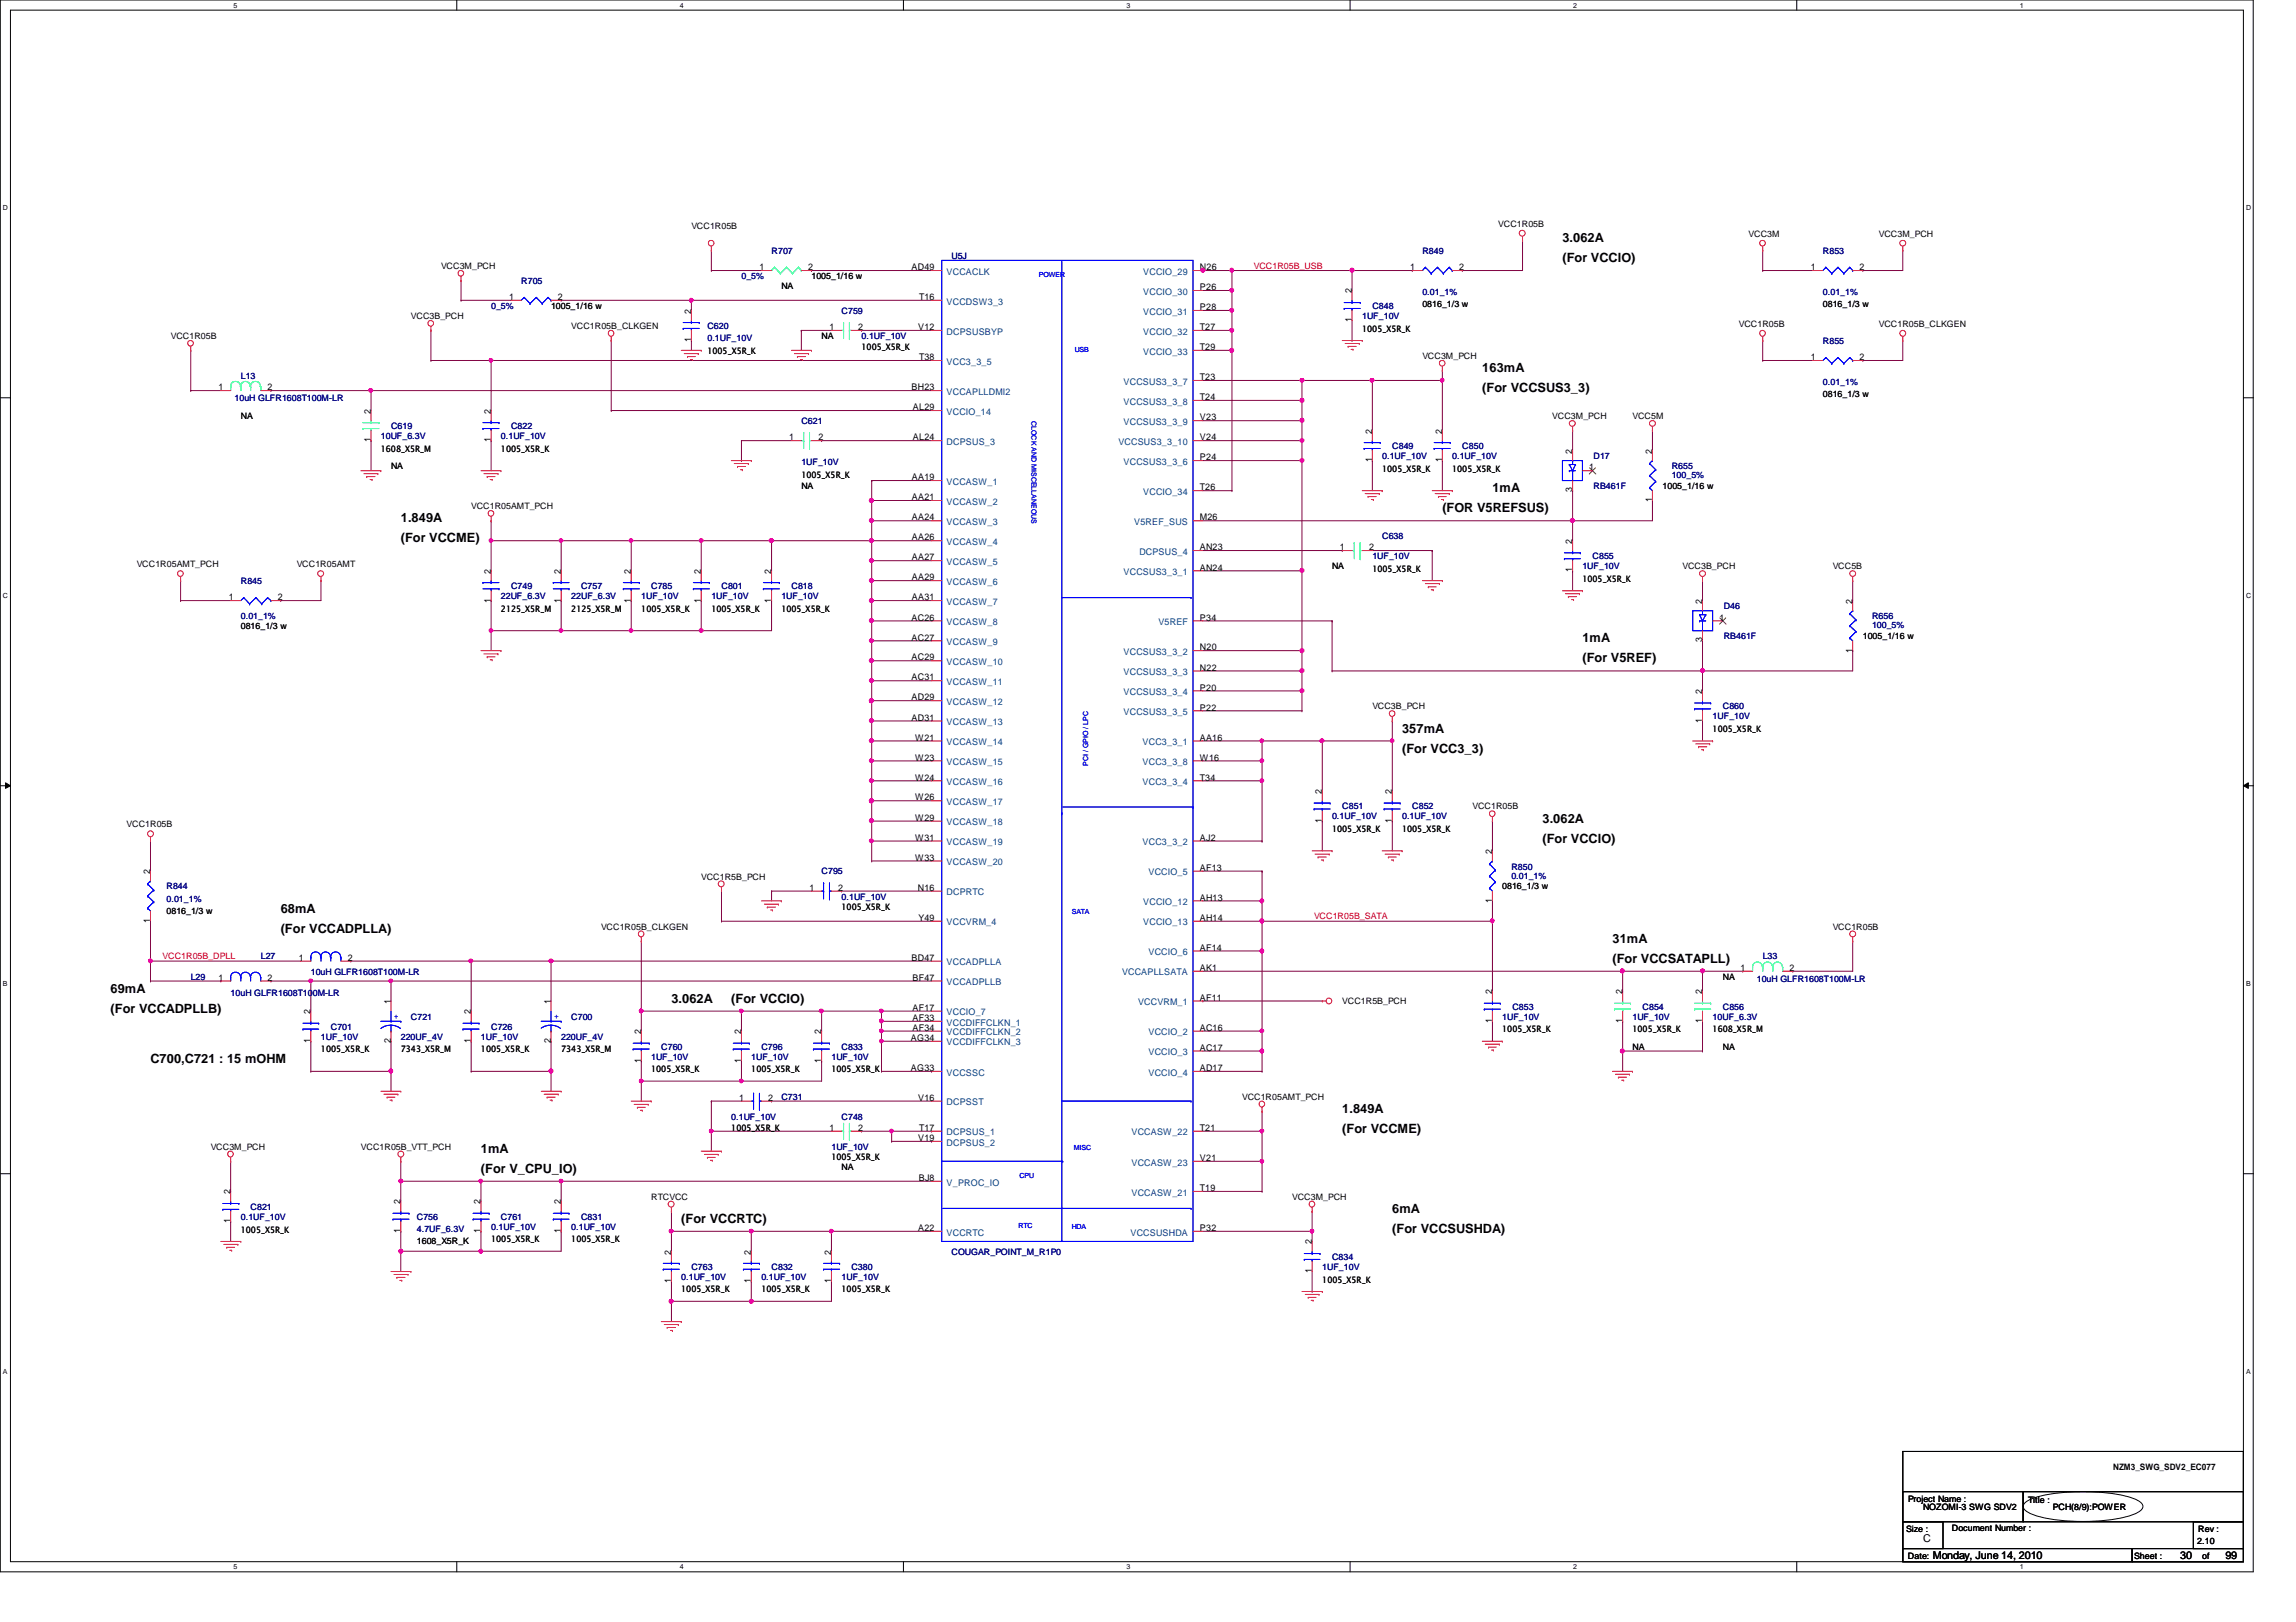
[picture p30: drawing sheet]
<svg xmlns="http://www.w3.org/2000/svg" width="297mm" height="210mm" viewBox="0 0 297 210" stroke-linecap="round" stroke-linejoin="round" font-family="sans-serif">
<defs><g id="words">
<g font-size="1.7">
<text x="202.1" y="31.3">3.062A</text>
<text x="202.1" y="33.9">(For VCCIO)</text>
<text x="191.8" y="48.2">163mA</text>
<text x="191.8" y="50.8">(For VCCSUS3_3)</text>
<text x="193.1" y="63.7">1mA</text>
<text x="51.9" y="67.6">1.849A</text>
<text x="51.9" y="70.2">(For VCCME)</text>
<text x="186.6" y="66.3">(FOR V5REFSUS)</text>
<text x="204.7" y="83.1">1mA</text>
<text x="204.7" y="85.7">(For V5REF)</text>
<text x="181.4" y="94.8">357mA</text>
<text x="181.4" y="97.4">(For VCC3_3)</text>
<text x="199.6" y="106.5">3.062A</text>
<text x="199.6" y="109.1">(For VCCIO)</text>
<text x="36.3" y="118.1">68mA</text>
<text x="36.3" y="120.7">(For VCCADPLLA)</text>
<text x="208.6" y="122">31mA</text>
<text x="208.6" y="124.6">(For VCCSATAPLL)</text>
<text x="14.3" y="128.5">69mA</text>
<text x="14.3" y="131.1">(For VCCADPLLB)</text>
<text x="86.9" y="129.8">3.062A</text>
<text x="94.6" y="129.8">(For VCCIO)</text>
<text x="19.5" y="137.5">C700,C721 : 15 mOHM</text>
<text x="62.2" y="149.2">1mA</text>
<text x="173.6" y="144">1.849A</text>
<text x="173.6" y="146.6">(For VCCME)</text>
<text x="62.2" y="151.8">(For V_CPU_IO)</text>
<text x="88.1" y="158.3">(For VCCRTC)</text>
<text x="180.1" y="157">6mA</text>
<text x="180.1" y="159.6">(For VCCSUSHDA)</text>
</g>
<g font-size="1.4">
<text x="248.8" y="199.5">C</text>
<text x="250.1" y="201.7">Monday, June 14, 2010</text>
<text x="282.1" y="201.7">30</text>
<text x="287.9" y="201.7">99</text>
</g>
<g font-size="1.2">
<text x="98.3" y="35">1</text>
<text x="104.6" y="35">2</text>
<text x="117.9" y="35">AD49</text>
<text x="155.2" y="35">N26</text>
<text x="182.5" y="35">1</text>
<text x="188.8" y="35">2</text>
<text x="234.3" y="35">1</text>
<text x="240.6" y="35">2</text>
<text x="65.9" y="38.8">1</text>
<text x="72.2" y="38.8">2</text>
<text x="89.4" y="40.6" transform="rotate(-90 89.4 40.6)">2</text>
<text x="118.9" y="38.8">T16</text>
<text x="155.2" y="37.5">P26</text>
<text x="155.2" y="40.1">P28</text>
<text x="174.9" y="41.7" transform="rotate(-90 174.9 41.7)">1</text>
<text x="174.9" y="38" transform="rotate(-90 174.9 38)">2</text>
<text x="89.4" y="44.3" transform="rotate(-90 89.4 44.3)">1</text>
<text x="107.3" y="42.7">1</text>
<text x="111" y="42.7">2</text>
<text x="118.8" y="42.7">V12</text>
<text x="118.9" y="46.6">T38</text>
<text x="155.2" y="42.7">T27</text>
<text x="155.2" y="45.3">T29</text>
<text x="234.3" y="46.6">1</text>
<text x="240.6" y="46.6">2</text>
<text x="28.3" y="50.5">1</text>
<text x="34.6" y="50.5">2</text>
<text x="48" y="53.6" transform="rotate(-90 48 53.6)">2</text>
<text x="63.5" y="53.6" transform="rotate(-90 63.5 53.6)">2</text>
<text x="117.9" y="50.5">BH23</text>
<text x="118.1" y="53.1">AL29</text>
<text x="155.2" y="51.8">T24</text>
<text x="155.2" y="49.2">T23</text>
<text x="48" y="57.2" transform="rotate(-90 48 57.2)">1</text>
<text x="63.5" y="57.2" transform="rotate(-90 63.5 57.2)">1</text>
<text x="102.1" y="57">1</text>
<text x="105.9" y="57">2</text>
<text x="118.1" y="57">AL24</text>
<text x="155.2" y="59.6">P24</text>
<text x="155.2" y="57">V24</text>
<text x="155.2" y="54.4">V23</text>
<text x="177.5" y="59.8" transform="rotate(-90 177.5 59.8)">1</text>
<text x="177.5" y="56.1" transform="rotate(-90 177.5 56.1)">2</text>
<text x="186.6" y="59.8" transform="rotate(-90 186.6 59.8)">1</text>
<text x="186.6" y="56.1" transform="rotate(-90 186.6 56.1)">2</text>
<text x="203.4" y="58.7" transform="rotate(-90 203.4 58.7)">2</text>
<text x="213.7" y="58.7" transform="rotate(-90 213.7 58.7)">2</text>
<text x="118" y="62.1">AA19</text>
<text x="118" y="64.7">AA21</text>
<text x="155.2" y="63.5">T26</text>
<text x="203.4" y="63.7" transform="rotate(-90 203.4 63.7)">3</text>
<text x="205.6" y="60.9">1</text>
<text x="213.7" y="65" transform="rotate(-90 213.7 65)">1</text>
<text x="118" y="67.4">AA24</text>
<text x="118" y="69.9">AA26</text>
<text x="155.2" y="67.4">M26</text>
<text x="155.2" y="71.2">AN23</text>
<text x="173.4" y="71.2">1</text>
<text x="177.1" y="71.2">2</text>
<text x="203.4" y="70.4" transform="rotate(-90 203.4 70.4)">2</text>
<text x="29.6" y="77.7">1</text>
<text x="35.9" y="77.7">2</text>
<text x="63.5" y="78" transform="rotate(-90 63.5 78)">1</text>
<text x="63.5" y="74.3" transform="rotate(-90 63.5 74.3)">2</text>
<text x="72.6" y="78" transform="rotate(-90 72.6 78)">1</text>
<text x="72.6" y="74.3" transform="rotate(-90 72.6 74.3)">2</text>
<text x="81.6" y="78" transform="rotate(-90 81.6 78)">1</text>
<text x="81.6" y="74.3" transform="rotate(-90 81.6 74.3)">2</text>
<text x="90.7" y="78" transform="rotate(-90 90.7 78)">1</text>
<text x="90.7" y="74.3" transform="rotate(-90 90.7 74.3)">2</text>
<text x="99.8" y="78" transform="rotate(-90 99.8 78)">1</text>
<text x="99.8" y="74.3" transform="rotate(-90 99.8 74.3)">2</text>
<text x="118" y="72.5">AA27</text>
<text x="118" y="75.1">AA29</text>
<text x="118" y="77.7">AA31</text>
<text x="155.2" y="73.8">AN24</text>
<text x="203.4" y="74.1" transform="rotate(-90 203.4 74.1)">1</text>
<text x="117.9" y="80.3">AC26</text>
<text x="117.9" y="82.9">AC27</text>
<text x="155.2" y="80.3">P34</text>
<text x="220.2" y="83.1" transform="rotate(-90 220.2 83.1)">3</text>
<text x="220.2" y="78.1" transform="rotate(-90 220.2 78.1)">2</text>
<text x="222.5" y="80.3">1</text>
<text x="239.6" y="78.1" transform="rotate(-90 239.6 78.1)">2</text>
<text x="117.9" y="85.5">AC29</text>
<text x="117.9" y="88.1">AC31</text>
<text x="155.2" y="84.2">N20</text>
<text x="155.2" y="86.8">N22</text>
<text x="155.2" y="89.4">P20</text>
<text x="220.2" y="89.8" transform="rotate(-90 220.2 89.8)">2</text>
<text x="239.6" y="84.5" transform="rotate(-90 239.6 84.5)">1</text>
<text x="117.9" y="90.6">AD29</text>
<text x="117.9" y="93.3">AD31</text>
<text x="118.4" y="95.8">W21</text>
<text x="155.2" y="95.8">AA16</text>
<text x="155.2" y="91.9">P22</text>
<text x="220.2" y="93.5" transform="rotate(-90 220.2 93.5)">1</text>
<text x="118.4" y="98.4">W23</text>
<text x="118.4" y="101">W24</text>
<text x="155.2" y="101">T34</text>
<text x="155.2" y="98.4">W16</text>
<text x="118.4" y="103.6">W26</text>
<text x="118.4" y="106.2">W29</text>
<text x="171" y="106.5" transform="rotate(-90 171 106.5)">1</text>
<text x="171" y="102.7" transform="rotate(-90 171 102.7)">2</text>
<text x="180.1" y="106.5" transform="rotate(-90 180.1 106.5)">1</text>
<text x="180.1" y="102.7" transform="rotate(-90 180.1 102.7)">2</text>
<text x="19.4" y="113.1" transform="rotate(-90 19.4 113.1)">2</text>
<text x="118.4" y="108.8">W31</text>
<text x="118.4" y="111.4">W33</text>
<text x="155.2" y="112.7">AF13</text>
<text x="155.2" y="108.8">AJ2</text>
<text x="193" y="110.5" transform="rotate(-90 193 110.5)">2</text>
<text x="19.4" y="119.4" transform="rotate(-90 19.4 119.4)">1</text>
<text x="104.7" y="115.3">1</text>
<text x="108.5" y="115.3">2</text>
<text x="118.7" y="115.3">N16</text>
<text x="118.8" y="119.2">Y49</text>
<text x="155.2" y="116.5">AH13</text>
<text x="155.2" y="119.2">AH14</text>
<text x="193" y="116.8" transform="rotate(-90 193 116.8)">1</text>
<text x="38.6" y="124.3">1</text>
<text x="45" y="124.3">2</text>
<text x="117.9" y="124.3">BD47</text>
<text x="155.2" y="123">AF14</text>
<text x="155.2" y="125.6">AK1</text>
<text x="225.2" y="125.6">1</text>
<text x="231.5" y="125.6">2</text>
<text x="28.3" y="126.9">1</text>
<text x="34.6" y="126.9">2</text>
<text x="40.2" y="131.3" transform="rotate(-90 40.2 131.3)">2</text>
<text x="50.5" y="130" transform="rotate(-90 50.5 130)">1</text>
<text x="60.9" y="131.3" transform="rotate(-90 60.9 131.3)">2</text>
<text x="71.2" y="130" transform="rotate(-90 71.2 130)">1</text>
<text x="118.1" y="126.9">BF47</text>
<text x="118.1" y="130.8">AF17</text>
<text x="155.2" y="129.5">AF11</text>
<text x="193" y="128.7" transform="rotate(-90 193 128.7)">2</text>
<text x="209.9" y="128.7" transform="rotate(-90 209.9 128.7)">2</text>
<text x="220.2" y="128.7" transform="rotate(-90 220.2 128.7)">2</text>
<text x="40.2" y="135" transform="rotate(-90 40.2 135)">1</text>
<text x="50.5" y="135" transform="rotate(-90 50.5 135)">2</text>
<text x="60.9" y="135" transform="rotate(-90 60.9 135)">1</text>
<text x="71.2" y="135" transform="rotate(-90 71.2 135)">2</text>
<text x="82.9" y="137.5" transform="rotate(-90 82.9 137.5)">1</text>
<text x="82.9" y="133.9" transform="rotate(-90 82.9 133.9)">2</text>
<text x="95.9" y="137.5" transform="rotate(-90 95.9 137.5)">1</text>
<text x="95.9" y="133.9" transform="rotate(-90 95.9 133.9)">2</text>
<text x="106.3" y="137.5" transform="rotate(-90 106.3 137.5)">1</text>
<text x="106.3" y="133.9" transform="rotate(-90 106.3 133.9)">2</text>
<text x="117.9" y="134.7">AG34</text>
<text x="118.1" y="132.1">AF33</text>
<text x="118.1" y="133.4">AF34</text>
<text x="155.2" y="133.4">AC16</text>
<text x="155.2" y="136">AC17</text>
<text x="193" y="132.4" transform="rotate(-90 193 132.4)">1</text>
<text x="209.9" y="132.4" transform="rotate(-90 209.9 132.4)">1</text>
<text x="220.2" y="132.4" transform="rotate(-90 220.2 132.4)">1</text>
<text x="95.6" y="142.5">1</text>
<text x="99.4" y="142.5">2</text>
<text x="117.9" y="138.6">AG33</text>
<text x="118.8" y="142.5">V16</text>
<text x="155.2" y="138.6">AD17</text>
<text x="107.3" y="146.3">1</text>
<text x="111" y="146.3">2</text>
<text x="118.8" y="147.7">V19</text>
<text x="118.9" y="146.3">T17</text>
<text x="155.2" y="146.3">T21</text>
<text x="29.8" y="154.6" transform="rotate(-90 29.8 154.6)">2</text>
<text x="51.8" y="155.9" transform="rotate(-90 51.8 155.9)">2</text>
<text x="62.2" y="155.9" transform="rotate(-90 62.2 155.9)">2</text>
<text x="72.6" y="155.9" transform="rotate(-90 72.6 155.9)">2</text>
<text x="118.9" y="152.8">BJ8</text>
<text x="155.2" y="150.2">V21</text>
<text x="155.2" y="154.1">T19</text>
<text x="29.8" y="158.3" transform="rotate(-90 29.8 158.3)">1</text>
<text x="51.8" y="159.6" transform="rotate(-90 51.8 159.6)">1</text>
<text x="62.2" y="159.6" transform="rotate(-90 62.2 159.6)">1</text>
<text x="72.6" y="159.6" transform="rotate(-90 72.6 159.6)">1</text>
<text x="118.8" y="159.3">A22</text>
<text x="155.2" y="159.3">P32</text>
<text x="169.7" y="161" transform="rotate(-90 169.7 161)">2</text>
<text x="86.8" y="166.1" transform="rotate(-90 86.8 166.1)">1</text>
<text x="86.8" y="162.3" transform="rotate(-90 86.8 162.3)">2</text>
<text x="97.2" y="166.1" transform="rotate(-90 97.2 166.1)">1</text>
<text x="97.2" y="162.3" transform="rotate(-90 97.2 162.3)">2</text>
<text x="107.5" y="166.1" transform="rotate(-90 107.5 166.1)">1</text>
<text x="107.5" y="162.3" transform="rotate(-90 107.5 162.3)">2</text>
<text x="169.7" y="164.8" transform="rotate(-90 169.7 164.8)">1</text>
</g>
<g font-size="1.2" fill="#004080">
<text x="122.5" y="35.6">VCCACLK</text>
<text x="147.9" y="35.6">VCCIO_29</text>
<text x="122.5" y="39.4">VCCDSW3_3</text>
<text x="147.9" y="38.1">VCCIO_30</text>
<text x="147.9" y="40.7">VCCIO_31</text>
<text x="122.5" y="43.3">DCPSUSBYP</text>
<text x="122.5" y="47.2">VCC3_3_5</text>
<text x="147.9" y="43.3">VCCIO_32</text>
<text x="147.9" y="45.9">VCCIO_33</text>
<text x="122.5" y="53.7">VCCIO_14</text>
<text x="122.5" y="51.1">VCCAPLLDMI2</text>
<text x="145.4" y="52.4">VCCSUS3_3_8</text>
<text x="145.4" y="49.8">VCCSUS3_3_7</text>
<text x="122.5" y="57.6">DCPSUS_3</text>
<text x="144.7" y="57.6">VCCSUS3_3_10</text>
<text x="145.4" y="55">VCCSUS3_3_9</text>
<text x="122.5" y="62.7">VCCASW_1</text>
<text x="122.5" y="65.3">VCCASW_2</text>
<text x="145.4" y="60.2">VCCSUS3_3_6</text>
<text x="147.9" y="64.1">VCCIO_34</text>
<text x="122.5" y="67.9">VCCASW_3</text>
<text x="122.5" y="70.5">VCCASW_4</text>
<text x="146.7" y="67.9">V5REF_SUS</text>
<text x="147.4" y="71.8">DCPSUS_4</text>
<text x="122.5" y="73.1">VCCASW_5</text>
<text x="122.5" y="75.7">VCCASW_6</text>
<text x="145.4" y="74.4">VCCSUS3_3_1</text>
<text x="122.5" y="78.3">VCCASW_7</text>
<text x="122.5" y="80.9">VCCASW_8</text>
<text x="122.5" y="83.5">VCCASW_9</text>
<text x="149.9" y="80.9">V5REF</text>
<text x="122.5" y="86.1">VCCASW_10</text>
<text x="122.5" y="88.6">VCCASW_11</text>
<text x="145.4" y="84.8">VCCSUS3_3_2</text>
<text x="145.4" y="87.4">VCCSUS3_3_3</text>
<text x="145.4" y="90">VCCSUS3_3_4</text>
<text x="122.5" y="91.2">VCCASW_12</text>
<text x="122.5" y="93.9">VCCASW_13</text>
<text x="145.4" y="92.5">VCCSUS3_3_5</text>
<text x="122.5" y="96.4">VCCASW_14</text>
<text x="122.5" y="99">VCCASW_15</text>
<text x="122.5" y="101.6">VCCASW_16</text>
<text x="147.8" y="101.6">VCC3_3_4</text>
<text x="147.8" y="96.4">VCC3_3_1</text>
<text x="147.8" y="99">VCC3_3_8</text>
<text x="122.5" y="104.2">VCCASW_17</text>
<text x="122.5" y="106.8">VCCASW_18</text>
<text x="122.5" y="109.4">VCCASW_19</text>
<text x="122.5" y="112">VCCASW_20</text>
<text x="147.8" y="109.4">VCC3_3_2</text>
<text x="148.6" y="113.3">VCCIO_5</text>
<text x="122.5" y="119.8">VCCVRM_4</text>
<text x="122.5" y="115.9">DCPRTC</text>
<text x="147.9" y="117.1">VCCIO_12</text>
<text x="147.9" y="119.8">VCCIO_13</text>
<text x="122.5" y="124.9">VCCADPLLA</text>
<text x="148.6" y="123.6">VCCIO_6</text>
<text x="122.5" y="127.5">VCCADPLLB</text>
<text x="122.5" y="131.4">VCCIO_7</text>
<text x="145.2" y="126.2">VCCAPLLSATA</text>
<text x="147.2" y="130.1">VCCVRM_1</text>
<text x="122.5" y="132.7">VCCDIFFCLKN_1</text>
<text x="122.5" y="134">VCCDIFFCLKN_2</text>
<text x="122.5" y="135.3">VCCDIFFCLKN_3</text>
<text x="148.6" y="134">VCCIO_2</text>
<text x="148.6" y="136.6">VCCIO_3</text>
<text x="122.5" y="139.2">VCCSSC</text>
<text x="122.5" y="143">DCPSST</text>
<text x="148.6" y="139.2">VCCIO_4</text>
<text x="122.5" y="146.9">DCPSUS_1</text>
<text x="122.5" y="148.3">DCPSUS_2</text>
<text x="146.4" y="146.9">VCCASW_22</text>
<text x="122.5" y="153.4">V_PROC_IO</text>
<text x="146.4" y="150.8">VCCASW_23</text>
<text x="146.4" y="154.7">VCCASW_21</text>
<text x="122.5" y="159.9">VCCRTC</text>
<text x="146.3" y="159.9">VCCSUSHDA</text>
</g>
<g font-size="1.1">
<text x="89.4" y="29.6">VCC1R05B</text>
<text x="193.8" y="29.3">VCC1R05B</text>
<text x="57.1" y="34.8">VCC3M_PCH</text>
<text x="226.2" y="30.6">VCC3M</text>
<text x="243.1" y="30.6">VCC3M_PCH</text>
<text x="53.2" y="41.3">VCC3B_PCH</text>
<text x="71.3" y="40">1005_1/16 w</text>
<text x="101.1" y="37.4">NA</text>
<text x="105" y="36.1">1005_1/16 w</text>
<text x="184" y="39.7">0816_1/3 w</text>
<text x="235.8" y="39.7">0816_1/3 w</text>
<text x="22.1" y="43.9">VCC1R05B</text>
<text x="73.9" y="42.6">VCC1R05B_CLKGEN</text>
<text x="91.5" y="45.8">1005_X5R_K</text>
<text x="106.3" y="43.9">NA</text>
<text x="111.5" y="45.3">1005_X5R_K</text>
<text x="176.2" y="42.9">1005_X5R_K</text>
<text x="184" y="46.4">VCC3M_PCH</text>
<text x="225" y="42.3">VCC1R05B</text>
<text x="243.1" y="42.3">VCC1R05B_CLKGEN</text>
<text x="235.8" y="51.4">0816_1/3 w</text>
<text x="31.2" y="54.2">NA</text>
<text x="49.3" y="58.5">1608_X5R_M</text>
<text x="64.8" y="58.5">1005_X5R_K</text>
<text x="200.8" y="54.2">VCC3M_PCH</text>
<text x="211.2" y="54.2">VCC5M</text>
<text x="50.6" y="60.7">NA</text>
<text x="61" y="65.9">VCC1R05AMT_PCH</text>
<text x="103.7" y="61.8">1005_X5R_K</text>
<text x="103.7" y="63.3">NA</text>
<text x="178.8" y="61">1005_X5R_K</text>
<text x="187.9" y="61">1005_X5R_K</text>
<text x="215.1" y="63.3">1005_1/16 w</text>
<text x="17.7" y="73.4">VCC1R05AMT_PCH</text>
<text x="38.4" y="73.4">VCC1R05AMT</text>
<text x="172.3" y="73.7">NA</text>
<text x="177.5" y="74">1005_X5R_K</text>
<text x="204.7" y="75.3">1005_X5R_K</text>
<text x="217.7" y="73.7">VCC3B_PCH</text>
<text x="237.1" y="73.7">VCC5B</text>
<text x="31.2" y="81.4">0816_1/3 w</text>
<text x="64.8" y="79.2">2125_X5R_M</text>
<text x="73.9" y="79.2">2125_X5R_M</text>
<text x="83" y="79.2">1005_X5R_K</text>
<text x="92" y="79.2">1005_X5R_K</text>
<text x="101.1" y="79.2">1005_X5R_K</text>
<text x="241" y="82.7">1005_1/16 w</text>
<text x="177.5" y="91.8">VCC3B_PCH</text>
<text x="221.6" y="94.7">1005_X5R_K</text>
<text x="16.4" y="107.1">VCC1R05B</text>
<text x="172.3" y="107.7">1005_X5R_K</text>
<text x="181.4" y="107.7">1005_X5R_K</text>
<text x="190.5" y="104.7">VCC1R05B</text>
<text x="90.7" y="113.8">VCC1R5B_PCH</text>
<text x="21.5" y="118.2">0816_1/3 w</text>
<text x="108.9" y="117.8">1005_X5R_K</text>
<text x="194.3" y="115.1">0816_1/3 w</text>
<text x="77.8" y="120.3">VCC1R05B_CLKGEN</text>
<text x="237.1" y="120.3">VCC1R05B</text>
<text x="173.6" y="129.9">VCC1R5B_PCH</text>
<text x="222.9" y="126.8">NA</text>
<text x="41.5" y="136.2">1005_X5R_K</text>
<text x="51.9" y="136.2">7343_X5R_M</text>
<text x="62.2" y="136.2">1005_X5R_K</text>
<text x="72.6" y="136.2">7343_X5R_M</text>
<text x="194.3" y="133.6">1005_X5R_K</text>
<text x="211.2" y="133.6">1005_X5R_K</text>
<text x="211.2" y="135.8">NA</text>
<text x="221.6" y="133.6">1608_X5R_M</text>
<text x="222.9" y="135.8">NA</text>
<text x="84.2" y="138.8">1005_X5R_K</text>
<text x="97.2" y="138.8">1005_X5R_K</text>
<text x="107.6" y="138.8">1005_X5R_K</text>
<text x="160.7" y="142.3">VCC1R05AMT_PCH</text>
<text x="27.3" y="148.8">VCC3M_PCH</text>
<text x="46.7" y="148.8">VCC1R05B_VTT_PCH</text>
<text x="94.6" y="146.3">1005_X5R_K</text>
<text x="84.2" y="155.3">RTCVCC</text>
<text x="107.6" y="150.2">1005_X5R_K</text>
<text x="108.9" y="151.4">NA</text>
<text x="167.2" y="155.3">VCC3M_PCH</text>
<text x="31.2" y="159.5">1005_X5R_K</text>
<text x="53.9" y="161">1608_X5R_K</text>
<text x="63.5" y="160.8">1005_X5R_K</text>
<text x="73.9" y="160.8">1005_X5R_K</text>
<text x="88.1" y="167.3">1005_X5R_K</text>
<text x="98.5" y="167.3">1005_X5R_K</text>
<text x="108.9" y="167.3">1005_X5R_K</text>
<text x="171.1" y="166">1005_X5R_K</text>
<text x="273.4" y="190.2">NZM3_SWG_SDV2_EC077</text>
<text x="246.8" y="194.4">Project Name :</text>
<text x="248.8" y="195.4">NOZOMI-3 SWG SDV2</text>
<text x="262.4" y="194.5">Title :</text>
<text x="265.6" y="195.4">PCH(8/9):POWER</text>
<text x="246.6" y="198.3">Size :</text>
<text x="246.8" y="201.8">Date:</text>
<text x="252.5" y="198.2">Document Number :</text>
<text x="276.1" y="201.8">Sheet :</text>
<text x="284.3" y="199.8">2.10</text>
<text x="284.4" y="198.3">Rev :</text>
<text x="284.9" y="201.8">of</text>
</g>
<g font-size="1.1" fill="#000080">
<text x="99.8" y="32.9">R707</text>
<text x="123.1" y="33.5">U5J</text>
<text x="184" y="32.9">R849</text>
<text x="235.8" y="32.9">R853</text>
<text x="63.5" y="40">0_5%</text>
<text x="67.4" y="36.7">R705</text>
<text x="95.9" y="36.1">0_5%</text>
<text x="108.9" y="40.6">C759</text>
<text x="176.2" y="41.3">1UF_10V</text>
<text x="177.5" y="40">C848</text>
<text x="184" y="38.2">0.01_1%</text>
<text x="235.8" y="38.2">0.01_1%</text>
<text x="91.5" y="42.6">C620</text>
<text x="91.5" y="44.1">0.1UF_10V</text>
<text x="111.5" y="43.9">0.1UF_10V</text>
<text x="235.8" y="44.5">R855</text>
<text x="30.3" y="51.9">10uH GLFR1608T100M-LR</text>
<text x="31.2" y="49.1">L13</text>
<text x="235.8" y="49.8">0.01_1%</text>
<text x="49.3" y="56.8">10UF_6.3V</text>
<text x="50.6" y="55.5">C619</text>
<text x="64.8" y="56.8">0.1UF_10V</text>
<text x="66.1" y="55.5">C822</text>
<text x="103.7" y="54.9">C621</text>
<text x="178.8" y="59.4">0.1UF_10V</text>
<text x="180.1" y="58.1">C849</text>
<text x="187.9" y="59.4">0.1UF_10V</text>
<text x="189.2" y="58.1">C850</text>
<text x="206.2" y="59.4">D17</text>
<text x="103.7" y="60.2">1UF_10V</text>
<text x="206.2" y="63.3">RB461F</text>
<text x="216.3" y="60.7">R655</text>
<text x="216.3" y="61.9">100_5%</text>
<text x="178.8" y="69.8">C638</text>
<text x="31.2" y="75.6">R845</text>
<text x="64.8" y="77.6">22UF_6.3V</text>
<text x="66.1" y="76.2">C749</text>
<text x="73.9" y="77.6">22UF_6.3V</text>
<text x="75.2" y="76.2">C757</text>
<text x="83" y="77.6">1UF_10V</text>
<text x="84.2" y="76.2">C785</text>
<text x="92" y="77.6">1UF_10V</text>
<text x="93.3" y="76.2">C801</text>
<text x="101.1" y="77.6">1UF_10V</text>
<text x="102.4" y="76.2">C818</text>
<text x="177.5" y="72.3">1UF_10V</text>
<text x="204.7" y="73.7">1UF_10V</text>
<text x="206" y="72.3">C855</text>
<text x="31.2" y="80.1">0.01_1%</text>
<text x="223" y="78.8">D46</text>
<text x="223" y="82.7">RB461F</text>
<text x="242.2" y="80.1">R656</text>
<text x="242.2" y="81.3">100_5%</text>
<text x="221.6" y="93.1">1UF_10V</text>
<text x="222.9" y="91.8">C860</text>
<text x="172.3" y="106">0.1UF_10V</text>
<text x="173.6" y="104.7">C851</text>
<text x="181.4" y="106">0.1UF_10V</text>
<text x="182.7" y="104.7">C852</text>
<text x="106.3" y="113.2">C795</text>
<text x="195.5" y="112.5">R850</text>
<text x="195.5" y="113.7">0.01_1%</text>
<text x="21.5" y="115.1">R844</text>
<text x="21.5" y="116.7">0.01_1%</text>
<text x="108.9" y="116.4">0.1UF_10V</text>
<text x="33.7" y="124.2">L27</text>
<text x="228" y="124.2">L33</text>
<text x="24.7" y="126.8">L29</text>
<text x="29.8" y="128.9">10uH GLFR1608T100M-LR</text>
<text x="40.2" y="126.2">10uH GLFR1608T100M-LR</text>
<text x="53.2" y="132">C721</text>
<text x="73.9" y="132">C700</text>
<text x="194.3" y="132">1UF_10V</text>
<text x="195.7" y="130.6">C853</text>
<text x="211.2" y="132">1UF_10V</text>
<text x="212.5" y="130.6">C854</text>
<text x="221.6" y="132">10UF_6.3V</text>
<text x="222.9" y="130.6">C856</text>
<text x="227.3" y="127">10uH GLFR1608T100M-LR</text>
<text x="41.5" y="134.5">1UF_10V</text>
<text x="42.8" y="133.3">C701</text>
<text x="51.9" y="134.5">220UF_4V</text>
<text x="62.2" y="134.5">1UF_10V</text>
<text x="63.5" y="133.3">C726</text>
<text x="72.6" y="134.5">220UF_4V</text>
<text x="84.2" y="137.1">1UF_10V</text>
<text x="85.6" y="135.8">C760</text>
<text x="97.2" y="137.1">1UF_10V</text>
<text x="98.5" y="135.8">C796</text>
<text x="107.6" y="137.1">1UF_10V</text>
<text x="108.9" y="135.8">C833</text>
<text x="101.1" y="142.3">C731</text>
<text x="94.6" y="144.9">0.1UF_10V</text>
<text x="107.6" y="148.8">1UF_10V</text>
<text x="108.9" y="144.9">C748</text>
<text x="31.2" y="157.9">0.1UF_10V</text>
<text x="32.4" y="156.5">C821</text>
<text x="53.9" y="157.9">C756</text>
<text x="53.9" y="159.4">4.7UF_6.3V</text>
<text x="63.5" y="159.2">0.1UF_10V</text>
<text x="64.8" y="157.9">C761</text>
<text x="73.9" y="159.2">0.1UF_10V</text>
<text x="75.2" y="157.9">C831</text>
<text x="88.1" y="165.7">0.1UF_10V</text>
<text x="89.4" y="164.3">C763</text>
<text x="98.5" y="165.7">0.1UF_10V</text>
<text x="99.8" y="164.3">C832</text>
<text x="108.9" y="165.7">1UF_10V</text>
<text x="110.1" y="164.3">C380</text>
<text x="123.1" y="162.4">COUGAR_POINT_M_R1P0</text>
<text x="171.1" y="164.3">1UF_10V</text>
<text x="172.3" y="163">C834</text>
</g>
<g font-size="1.1" fill="#f00">
<text x="162.2" y="34.8">VCC1R05B_USB</text>
<text x="170" y="119">VCC1R05B_SATA</text>
<text x="21" y="124.1">VCC1R05B_DPLL</text>
</g>
<g font-size="1.1" fill="#00f">
<text x="51" y="131.8">+</text>
<text x="71.7" y="131.8">+</text>
</g>
<g font-size=".9">
<text x="30.2" y="1">5</text>
<text x="88" y="1">4</text>
<text x="145.8" y="1">3</text>
<text x="203.5" y="1">2</text>
<text x="261.3" y="1">1</text>
<text x=".4" y="27.2">D</text>
<text x="290.6" y="27.2">D</text>
<text x=".4" y="77.3">C</text>
<text x="290.6" y="77.3">C</text>
<text x=".4" y="127.6">B</text>
<text x="290.6" y="127.6">B</text>
<text x=".4" y="177.8">A</text>
<text x="290.6" y="177.8">A</text>
<text x="30.2" y="203.1">5</text>
<text x="88" y="203.1">4</text>
<text x="145.8" y="203.1">3</text>
<text x="203.5" y="203.1">2</text>
<text x="261.3" y="203.1">1</text>
</g>
<g font-size=".9" fill="#00f">
<text x="134.4" y="35.8">POWER</text>
<text x="139.1" y="45.5">USB</text>
<text x="133.4" y="54.4" transform="rotate(90 133.4 54.4)">CLOCK AND MISCELLANEOUS</text>
<text x="140.8" y="99.1" transform="rotate(-90 140.8 99.1)">PCI / GPIO / LPC</text>
<text x="138.7" y="118.3">SATA</text>
<text x="138.9" y="148.8">MISC</text>
<text x="131.9" y="152.4">CPU</text>
<text x="131.8" y="158.9">RTC</text>
<text x="138.7" y="159">HDA</text>
</g>
</g></defs>
<path d="M0 0h291.5v203.4h-291.5zM1.4 1.3h288.8v200.8h-288.8z" fill="none" stroke="#000" stroke-width=".13"/>
<g fill="#fff">
<path d="M30.2 .2h.5v1h-.5z"/>
<path d="M30.2 202.3h.5v1h-.5z"/>
</g>
<path d="M59.1 0v1.3M59.1 202.1v1.3" fill="none" stroke="#000" stroke-width=".13"/>
<g fill="#fff">
<path d="M88 .2h.5v1h-.5z"/>
<path d="M88 202.3h.5v1h-.5z"/>
</g>
<path d="M116.9 0v1.3M116.9 202.1v1.3" fill="none" stroke="#000" stroke-width=".13"/>
<g fill="#fff">
<path d="M145.8 .2h.5v1h-.5z"/>
<path d="M145.8 202.3h.5v1h-.5z"/>
</g>
<path d="M174.7 0v1.3M174.7 202.1v1.3" fill="none" stroke="#000" stroke-width=".13"/>
<g fill="#fff">
<path d="M203.5 .2h.5v1h-.5z"/>
<path d="M203.5 202.3h.5v1h-.5z"/>
</g>
<path d="M232.4 0v1.3M232.4 202.1v1.3" fill="none" stroke="#000" stroke-width=".13"/>
<g fill="#fff">
<path d="M261.3 .2h.5v1h-.5z"/>
<path d="M261.3 202.3h.5v1h-.5z"/>
<path d="M.4 26.4h.6v1h-.6z"/>
<path d="M290.6 26.4h.6v1h-.6z"/>
<path d="M.4 76.5h.6v1.1h-.6z"/>
<path d="M290.6 76.5h.6v1.1h-.6z"/>
</g>
<path d="M0 51.5h1.4M290.2 51.5h1.3" fill="none" stroke="#000" stroke-width=".13"/>
<g fill="#fff">
<path d="M.4 126.7h.6v1.1h-.6z"/>
<path d="M290.6 126.7h.6v1.1h-.6z"/>
</g>
<path d="M0 101.7h1.4M.7 101.3l.7 .4-.7 .3zM290.2 101.7l.7-.4v.7zM290.2 101.7h1.3" fill="none" stroke="#000" stroke-width=".13"/>
<path d="M.7 101.3l.7 .4-.7 .3zM290.2 101.7l.7-.4v.7z" fill="#000"/>
<g fill="#fff">
<path d="M.4 177h.5v1h-.5z"/>
<path d="M290.6 177h.5v1h-.5z"/>
</g>
<path d="M0 151.9h1.4M290.2 151.9h1.3" fill="none" stroke="#000" stroke-width=".13"/>
<path d="M89.4 38.9h.1M89.4 38.9h31.1M92 32.4h.1M92 35h.1M92 35h6.5M92 32.4v2.6M105 35h.1M105 35h15.5" fill="none" stroke="#800040" stroke-width=".13"/>
<path d="M89.3 38.7l.1-.1 .2 .1v.3l-.2 .1-.1-.1z" fill-rule="evenodd" fill="#f0f"/>
<path d="M89.3 38.7l.1-.1 .2 .1v.3l-.2 .1-.1-.1z" fill="none" stroke="#f0f" stroke-width=".13"/>
<g fill="none" stroke="#800040" stroke-width=".13">
<path d="M59.6 36.3h.1M59.6 38.9h.1M59.6 36.3v2.6M59.6 38.9h6.5M72.6 38.9h.1M72.6 38.9h16.8M89.4 38.9h.1M89.4 38.9v1.3M63.5 46.7h.1M63.5 46.7h57M89.4 44.1h.1M89.4 44.1v1.2"/>
<path d="M103.7 42.8h.1M103.7 42.8h3.9M103.7 42.8v2.5M111.5 42.8h.1M111.5 42.8h9"/>
</g>
<path d="M63.3 46.5h.4l.1 .1-.1 .2-.2 .1-.2-.1z" fill-rule="evenodd" fill="#f0f"/>
<path d="M63.3 46.5h.4l.1 .1-.1 .2-.2 .1-.2-.1z" fill="none" stroke="#f0f" stroke-width=".13"/>
<path d="M48 50.5h.1M48 50.5h72.5M55.7 42.8h.1M55.7 42.8v3.9M63.5 57h.1M63.5 46.7h.1M63.5 46.7v6.4M63.5 57v3.9M79.1 44.1h.1M79.1 53.1h.1M79.1 44.1v9M79.1 53.1h41.4" fill="none" stroke="#800040" stroke-width=".13"/>
<circle cx="48" cy="50.5" r=".25" fill="#f0f"/>
<circle cx="48" cy="50.5" r=".25" fill="none" stroke="#f0f" stroke-width=".13"/>
<g fill="none" stroke="#800040" stroke-width=".13">
<path d="M24.7 45.3h.1M24.7 50.5h.1M24.7 45.3v5.2M24.7 50.5h3.9M35 50.5h.1M35 50.5h13M48 57h.1M48 50.5h.1M48 50.5v2.6M48 57v3.9M95.9 57h.1M95.9 59.6h.1"/>
<path d="M95.9 57h6.5M95.9 57v2.6M106.3 57h.1M106.3 57h14.2M112.8 62.2h.1M112.8 64.8h.1M112.8 62.2h7.7M112.8 64.8h7.7"/>
</g>
<circle cx="112.7" cy="64.8" r=".26" fill="#f0f"/>
<circle cx="112.7" cy="64.8" r=".26" fill="none" stroke="#f0f" stroke-width=".13"/>
<path d="M112.8 67.4h.1M112.8 67.4h7.7" fill="none" stroke="#800040" stroke-width=".13"/>
<circle cx="112.7" cy="67.4" r=".26" fill="#f0f"/>
<circle cx="112.7" cy="67.4" r=".26" fill="none" stroke="#f0f" stroke-width=".13"/>
<path d="M112.8 70h.1M112.8 70h7.7" fill="none" stroke="#800040" stroke-width=".13"/>
<circle cx="112.7" cy="69.9" r=".25" fill="#f0f"/>
<circle cx="112.7" cy="69.9" r=".25" fill="none" stroke="#f0f" stroke-width=".13"/>
<path d="M112.8 72.6h.1M112.8 75.1h.1M112.8 77.7h.1M112.8 72.6h7.7M112.8 75.1h7.7M112.8 77.7h7.7M112.8 80.3h.1M112.8 80.3h7.7" fill="none" stroke="#800040" stroke-width=".13"/>
<circle cx="112.7" cy="80.3" r=".26" fill="#f0f"/>
<circle cx="112.7" cy="80.3" r=".26" fill="none" stroke="#f0f" stroke-width=".13"/>
<path d="M112.8 82.9h.1M112.8 82.9h7.7" fill="none" stroke="#800040" stroke-width=".13"/>
<circle cx="112.7" cy="82.9" r=".25" fill="#f0f"/>
<circle cx="112.7" cy="82.9" r=".25" fill="none" stroke="#f0f" stroke-width=".13"/>
<path d="M112.8 85.5h.1M112.8 85.5h7.7" fill="none" stroke="#800040" stroke-width=".13"/>
<circle cx="112.7" cy="85.5" r=".25" fill="#f0f"/>
<circle cx="112.7" cy="85.5" r=".25" fill="none" stroke="#f0f" stroke-width=".13"/>
<path d="M112.8 88.1h.1M112.8 88.1h7.7" fill="none" stroke="#800040" stroke-width=".13"/>
<circle cx="112.7" cy="88.1" r=".25" fill="#f0f"/>
<circle cx="112.7" cy="88.1" r=".25" fill="none" stroke="#f0f" stroke-width=".13"/>
<path d="M112.8 90.7h.1M112.8 90.7h7.7" fill="none" stroke="#800040" stroke-width=".13"/>
<circle cx="112.7" cy="90.7" r=".26" fill="#f0f"/>
<circle cx="112.7" cy="90.7" r=".26" fill="none" stroke="#f0f" stroke-width=".13"/>
<path d="M112.8 93.3h.1M112.8 93.3h7.7" fill="none" stroke="#800040" stroke-width=".13"/>
<circle cx="112.7" cy="93.3" r=".26" fill="#f0f"/>
<circle cx="112.7" cy="93.3" r=".26" fill="none" stroke="#f0f" stroke-width=".13"/>
<path d="M112.8 95.9h.1M112.8 95.9h7.7" fill="none" stroke="#800040" stroke-width=".13"/>
<circle cx="112.7" cy="95.9" r=".25" fill="#f0f"/>
<circle cx="112.7" cy="95.9" r=".25" fill="none" stroke="#f0f" stroke-width=".13"/>
<path d="M112.8 98.5h.1M112.8 98.5h7.7M112.8 101h.1M112.8 103.6h.1M112.8 101h7.7M112.8 103.6h7.7" fill="none" stroke="#800040" stroke-width=".13"/>
<circle cx="112.7" cy="103.6" r=".26" fill="#f0f"/>
<circle cx="112.7" cy="103.6" r=".26" fill="none" stroke="#f0f" stroke-width=".13"/>
<path d="M112.8 106.3h.1M112.8 108.8h.1M112.8 106.3h7.7M112.8 108.8h7.7" fill="none" stroke="#800040" stroke-width=".13"/>
<circle cx="112.7" cy="108.8" r=".25" fill="#f0f"/>
<circle cx="112.7" cy="108.8" r=".25" fill="none" stroke="#f0f" stroke-width=".13"/>
<path d="M112.8 62.2h.1M112.8 62.2v2.6M112.8 111.4h.1M112.8 101h.1M112.8 111.4h7.7M112.8 101v2.6" fill="none" stroke="#800040" stroke-width=".13"/>
<circle cx="112.7" cy="101" r=".25" fill="#f0f"/>
<circle cx="112.7" cy="101" r=".25" fill="none" stroke="#f0f" stroke-width=".13"/>
<path d="M112.8 93.3h.1M112.8 88.1h.1M112.8 80.3h.1M112.8 80.3v2.6M112.8 88.1v2.6M112.8 93.3v2.6M112.8 108.8h.1M112.8 103.6h.1M112.8 103.6v2.7M112.8 108.8v2.6" fill="none" stroke="#800040" stroke-width=".13"/>
<circle cx="112.7" cy="103.6" r=".26" fill="#f0f"/>
<circle cx="112.7" cy="103.6" r=".26" fill="none" stroke="#f0f" stroke-width=".13"/>
<path d="M112.8 75.1h.1M112.8 75.1v2.6" fill="none" stroke="#800040" stroke-width=".13"/>
<circle cx="112.7" cy="75.1" r=".25" fill="#f0f"/>
<circle cx="112.7" cy="75.1" r=".25" fill="none" stroke="#f0f" stroke-width=".13"/>
<path d="M112.8 72.6h.1M112.8 72.6v2.5M112.8 82.9h.1M112.8 82.9v2.6" fill="none" stroke="#800040" stroke-width=".13"/>
<circle cx="112.7" cy="72.5" r=".25" fill="#f0f"/>
<circle cx="112.7" cy="72.5" r=".25" fill="none" stroke="#f0f" stroke-width=".13"/>
<path d="M112.8 70h.1M112.8 70v2.6" fill="none" stroke="#800040" stroke-width=".13"/>
<circle cx="112.7" cy="69.9" r=".25" fill="#f0f"/>
<circle cx="112.7" cy="69.9" r=".25" fill="none" stroke="#f0f" stroke-width=".13"/>
<path d="M112.8 95.9h.1M112.8 95.9v2.6" fill="none" stroke="#800040" stroke-width=".13"/>
<circle cx="112.7" cy="95.9" r=".25" fill="#f0f"/>
<circle cx="112.7" cy="95.9" r=".25" fill="none" stroke="#f0f" stroke-width=".13"/>
<path d="M112.8 64.8h.1M112.8 64.8v2.6" fill="none" stroke="#800040" stroke-width=".13"/>
<circle cx="112.7" cy="64.8" r=".26" fill="#f0f"/>
<circle cx="112.7" cy="64.8" r=".26" fill="none" stroke="#f0f" stroke-width=".13"/>
<path d="M112.8 85.5h.1M112.8 85.5v2.6" fill="none" stroke="#800040" stroke-width=".13"/>
<circle cx="112.7" cy="85.5" r=".25" fill="#f0f"/>
<circle cx="112.7" cy="85.5" r=".25" fill="none" stroke="#f0f" stroke-width=".13"/>
<path d="M112.8 90.7h.1M112.8 90.7v2.6" fill="none" stroke="#800040" stroke-width=".13"/>
<circle cx="112.7" cy="90.7" r=".26" fill="#f0f"/>
<circle cx="112.7" cy="90.7" r=".26" fill="none" stroke="#f0f" stroke-width=".13"/>
<path d="M112.8 77.7h.1M112.8 77.7v2.6" fill="none" stroke="#800040" stroke-width=".13"/>
<circle cx="112.7" cy="77.7" r=".26" fill="#f0f"/>
<circle cx="112.7" cy="77.7" r=".26" fill="none" stroke="#f0f" stroke-width=".13"/>
<path d="M112.8 98.5h.1M112.8 98.5v2.5" fill="none" stroke="#800040" stroke-width=".13"/>
<circle cx="112.7" cy="98.4" r=".25" fill="#f0f"/>
<circle cx="112.7" cy="98.4" r=".25" fill="none" stroke="#f0f" stroke-width=".13"/>
<path d="M112.8 106.3h.1M112.8 106.3v2.5" fill="none" stroke="#800040" stroke-width=".13"/>
<circle cx="112.7" cy="106.2" r=".26" fill="#f0f"/>
<circle cx="112.7" cy="106.2" r=".26" fill="none" stroke="#f0f" stroke-width=".13"/>
<path d="M63.5 77.7h.1M63.5 77.7v3.9M63.5 81.6h.1M63.5 81.6h9.1" fill="none" stroke="#800040" stroke-width=".13"/>
<path d="M63.3 81.4h.4l.1 .2-.1 .2h-.2h-.2z" fill-rule="evenodd" fill="#f0f"/>
<path d="M63.3 81.4h.4l.1 .2-.1 .2h-.2h-.2z" fill="none" stroke="#f0f" stroke-width=".13"/>
<path d="M63.5 70h.1M63.5 70v3.9M90.7 70h.1M90.7 70h9.1M99.8 77.7h.1M99.8 77.7v3.9" fill="none" stroke="#800040" stroke-width=".13"/>
<circle cx="99.8" cy="69.9" r=".25" fill="#f0f"/>
<circle cx="99.8" cy="69.9" r=".25" fill="none" stroke="#f0f" stroke-width=".13"/>
<circle cx="90.7" cy="69.9" r=".25" fill="#f0f"/>
<circle cx="90.7" cy="69.9" r=".25" fill="none" stroke="#f0f" stroke-width=".13"/>
<path d="M72.6 77.7h.1M72.6 77.7v3.9M99.8 70h.1M99.8 70v3.9M72.6 81.6h.1M72.6 81.6h9.1" fill="none" stroke="#800040" stroke-width=".13"/>
<path d="M72.4 81.4h.3l.1 .2-.1 .2h-.1h-.2z" fill-rule="evenodd" fill="#f0f"/>
<path d="M72.4 81.4h.3l.1 .2-.1 .2h-.1h-.2z" fill="none" stroke="#f0f" stroke-width=".13"/>
<path d="M81.7 77.7h.1M81.7 77.7v3.9M90.7 77.7h.1M90.7 77.7v3.9M90.7 81.6h.1M90.7 81.6h9.1" fill="none" stroke="#800040" stroke-width=".13"/>
<circle cx="90.7" cy="81.6" r=".25" fill="#f0f"/>
<circle cx="90.7" cy="81.6" r=".25" fill="none" stroke="#f0f" stroke-width=".13"/>
<path d="M72.6 70h.1M72.6 70v3.9M72.6 70h9.1M81.7 70h.1M81.7 70v3.9M90.7 70h.1M90.7 70v3.9" fill="none" stroke="#800040" stroke-width=".13"/>
<path d="M72.4 69.8h.3l.1 .1-.1 .2-.1 .1-.2-.1z" fill-rule="evenodd" fill="#f0f"/>
<path d="M72.4 69.8h.3l.1 .1-.1 .2-.1 .1-.2-.1z" fill="none" stroke="#f0f" stroke-width=".13"/>
<path d="M63.5 70h.1M63.5 70h9.1" fill="none" stroke="#800040" stroke-width=".13"/>
<path d="M63.3 69.8h.4l.1 .1-.1 .2-.2 .1-.2-.1z" fill-rule="evenodd" fill="#f0f"/>
<path d="M63.3 69.8h.4l.1 .1-.1 .2-.2 .1-.2-.1z" fill="none" stroke="#f0f" stroke-width=".13"/>
<path d="M81.7 70h.1M81.7 70h9" fill="none" stroke="#800040" stroke-width=".13"/>
<path d="M81.5 69.8h.3l.1 .1-.1 .2-.2 .1-.1-.1z" fill-rule="evenodd" fill="#f0f"/>
<path d="M81.5 69.8h.3l.1 .1-.1 .2-.2 .1-.1-.1z" fill="none" stroke="#f0f" stroke-width=".13"/>
<path d="M99.8 70h.1M99.8 70h13" fill="none" stroke="#800040" stroke-width=".13"/>
<circle cx="99.8" cy="69.9" r=".25" fill="#f0f"/>
<circle cx="99.8" cy="69.9" r=".25" fill="none" stroke="#f0f" stroke-width=".13"/>
<path d="M112.8 67.4h.1M112.8 67.4v2.6M81.7 81.6h.1M81.7 81.6h9" fill="none" stroke="#800040" stroke-width=".13"/>
<path d="M81.5 81.4h.3l.1 .2-.1 .2h-.2h-.1z" fill-rule="evenodd" fill="#f0f"/>
<path d="M81.5 81.4h.3l.1 .2-.1 .2h-.2h-.1z" fill="none" stroke="#f0f" stroke-width=".13"/>
<g fill="none" stroke="#800040" stroke-width=".13">
<path d="M23.4 77.7h.1M23.4 75.1h.1M23.4 77.7h6.4M23.4 75.1v2.6M36.3 77.7h.1M41.5 75.1h.1M41.5 75.1v2.6h-5.2M63.5 67.4h.1M63.5 67.4v2.6M63.5 81.6h.1M63.5 81.6v2.6M19.5 108.8h.1"/>
<path d="M19.5 119.2h.1M19.5 108.8v3.9M19.5 119.2v5.2M93.3 115.3h.1M93.3 119.2h.1M93.3 115.3v3.9M93.3 119.2h27.2M99.8 115.3h.1M99.8 115.3h5.2M99.8 115.3v1.3M108.9 115.3h.1M108.9 115.3h11.6"/>
</g>
<circle cx="19.5" cy="124.3" r=".25" fill="#f0f"/>
<circle cx="19.5" cy="124.3" r=".25" fill="none" stroke="#f0f" stroke-width=".13"/>
<path d="M50.6 127h.1M50.6 127h69.9M71.3 124.4h.1M71.3 124.4h49.2" fill="none" stroke="#800040" stroke-width=".13"/>
<path d="M50.4 126.8h.3l.1 .1-.1 .2-.2 .1-.1-.1z" fill-rule="evenodd" fill="#f0f"/>
<path d="M50.4 126.8h.3l.1 .1-.1 .2-.2 .1-.1-.1z" fill="none" stroke="#f0f" stroke-width=".13"/>
<path d="M61 124.4h.1M61 124.4v6.5M61 124.4h10.3M71.3 124.4h.1M71.3 124.4v5.1" fill="none" stroke="#800040" stroke-width=".13"/>
<circle cx="71.3" cy="124.3" r=".25" fill="#f0f"/>
<circle cx="71.3" cy="124.3" r=".25" fill="none" stroke="#f0f" stroke-width=".13"/>
<circle cx="60.9" cy="124.3" r=".25" fill="#f0f"/>
<circle cx="60.9" cy="124.3" r=".25" fill="none" stroke="#f0f" stroke-width=".13"/>
<path d="M19.5 124.4h.1M19.5 124.4h19.4M45.4 124.4h.1M45.4 124.4h15.6M61 134.7h.1M61 134.7v3.9M71.3 138.6h.1M71.3 138.6v2.6" fill="none" stroke="#800040" stroke-width=".13"/>
<circle cx="71.3" cy="138.6" r=".26" fill="#f0f"/>
<circle cx="71.3" cy="138.6" r=".26" fill="none" stroke="#f0f" stroke-width=".13"/>
<path d="M40.2 127h.1M40.2 127v3.9M40.2 127h10.4M50.6 127h.1M50.6 127v2.5" fill="none" stroke="#800040" stroke-width=".13"/>
<path d="M40 126.8h.3l.1 .1-.1 .2-.1 .1-.2-.1z" fill-rule="evenodd" fill="#f0f"/>
<path d="M40 126.8h.3l.1 .1-.1 .2-.1 .1-.2-.1z" fill="none" stroke="#f0f" stroke-width=".13"/>
<path d="M40.2 134.7h.1M40.2 138.6h.1M40.2 134.7v3.9M40.2 138.6h10.4M50.6 138.6h.1M50.6 138.6v2.6" fill="none" stroke="#800040" stroke-width=".13"/>
<path d="M50.4 138.4l.1-.1 .3 .2-.1 .3-.2 .1-.1-.1z" fill-rule="evenodd" fill="#f0f"/>
<path d="M50.4 138.4l.1-.1 .3 .2-.1 .3-.2 .1-.1-.1z" fill="none" stroke="#f0f" stroke-width=".13"/>
<path d="M19.5 127h.1M19.5 127h9.1M19.5 124.4v2.6M28.6 127h.1M35 127h.1M35 127h5.2M50.6 134.7h.1M50.6 134.7v3.9M83 130.9h.1M83 130.9v2.5" fill="none" stroke="#800040" stroke-width=".13"/>
<path d="M82.8 130.7h.3l.1 .1-.1 .2-.2 .1-.1-.1z" fill-rule="evenodd" fill="#f0f"/>
<path d="M82.8 130.7h.3l.1 .1-.1 .2-.2 .1-.1-.1z" fill="none" stroke="#f0f" stroke-width=".13"/>
<path d="M83 137.3h.1M83 139.9h.1M83 137.3v2.6M83 139.9h12.9" fill="none" stroke="#800040" stroke-width=".13"/>
<path d="M95.7 139.7h.4v.2v.1l-.2 .1-.2-.1z" fill-rule="evenodd" fill="#f0f"/>
<path d="M95.7 139.7h.4v.2v.1l-.2 .1-.2-.1z" fill="none" stroke="#f0f" stroke-width=".13"/>
<path d="M82.8 139.7h.3l.1 .2-.1 .1-.2 .1-.1-.1z" fill-rule="evenodd" fill="#f0f"/>
<path d="M82.8 139.7h.3l.1 .2-.1 .1-.2 .1-.1-.1z" fill="none" stroke="#f0f" stroke-width=".13"/>
<path d="M95.9 130.9h.1M95.9 130.9v2.5" fill="none" stroke="#800040" stroke-width=".13"/>
<path d="M95.7 130.7h.4v.1v.2l-.2 .1-.2-.1z" fill-rule="evenodd" fill="#f0f"/>
<path d="M95.7 130.7h.4v.1v.2l-.2 .1-.2-.1z" fill="none" stroke="#f0f" stroke-width=".13"/>
<path d="M95.9 137.3h.1M95.9 139.9h.1M95.9 137.3v2.6M95.9 139.9h10.4M106.3 130.9h.1M106.3 130.9v2.5" fill="none" stroke="#800040" stroke-width=".13"/>
<circle cx="106.3" cy="130.8" r=".25" fill="#f0f"/>
<circle cx="106.3" cy="130.8" r=".25" fill="none" stroke="#f0f" stroke-width=".13"/>
<path d="M106.3 137.3h.1M106.3 137.3v2.6M114 130.9h.1M114 130.9h6.5" fill="none" stroke="#800040" stroke-width=".13"/>
<path d="M113.8 130.7h.4l.1 .1-.1 .2-.2 .1-.2-.1z" fill-rule="evenodd" fill="#f0f"/>
<path d="M113.8 130.7h.4l.1 .1-.1 .2-.2 .1-.2-.1z" fill="none" stroke="#f0f" stroke-width=".13"/>
<path d="M114 132.2h.1M114 130.9v1.3M114 138.6h6.5M114 132.2h6.5M120.5 138.6h.1" fill="none" stroke="#800040" stroke-width=".13"/>
<path d="M113.8 131.9h.2l.2 .1v.3l-.2 .1-.2-.1z" fill-rule="evenodd" fill="#f0f"/>
<path d="M113.8 131.9h.2l.2 .1v.3l-.2 .1-.2-.1z" fill="none" stroke="#f0f" stroke-width=".13"/>
<path d="M114 133.4h.1M114 132.2v1.2M114 133.4h6.5" fill="none" stroke="#800040" stroke-width=".13"/>
<path d="M113.8 133.2h.4l.1 .2-.1 .2h-.2h-.2z" fill-rule="evenodd" fill="#f0f"/>
<path d="M113.8 133.2h.4l.1 .2-.1 .2h-.2h-.2z" fill="none" stroke="#f0f" stroke-width=".13"/>
<path d="M114 134.7h.1M114 133.4v1.3M114 134.7h6.5" fill="none" stroke="#800040" stroke-width=".13"/>
<path d="M113.8 134.6h.4l.1 .1-.1 .2-.2 .1-.2-.1z" fill-rule="evenodd" fill="#f0f"/>
<path d="M113.8 134.6h.4l.1 .1-.1 .2-.2 .1-.2-.1z" fill="none" stroke="#f0f" stroke-width=".13"/>
<path d="M83 130.9h.1M83 139.9h.1M83 121.8h.1M83 130.9h31M83 121.8v9.1M83 139.9v2.6M95.9 130.9h.1M106.3 130.9h.1M114 138.6h.1M114 134.7v3.9" fill="none" stroke="#800040" stroke-width=".13"/>
<path d="M82.8 130.7h.3l.1 .1-.1 .2-.2 .1-.1-.1z" fill-rule="evenodd" fill="#f0f"/>
<path d="M82.8 130.7h.3l.1 .1-.1 .2-.2 .1-.1-.1z" fill="none" stroke="#f0f" stroke-width=".13"/>
<path d="M92 146.4h.1M92 146.4v2.6M92 146.4h15.6M115.4 147.7h.1M115.4 146.4v1.3M115.4 147.7h5.1M120.5 147.7h.1" fill="none" stroke="#800040" stroke-width=".13"/>
<path d="M91.8 146.2h.4v.1v.2l-.2 .1-.2-.1z" fill-rule="evenodd" fill="#f0f"/>
<path d="M91.8 146.2h.4v.1v.2l-.2 .1-.2-.1z" fill="none" stroke="#f0f" stroke-width=".13"/>
<path d="M92 142.5h.1M92 142.5h3.9M92 142.5v3.9M99.8 142.5h.1M99.8 142.5h20.7M115.4 146.4h5.1M120.5 146.4h.1" fill="none" stroke="#800040" stroke-width=".13"/>
<path d="M115.2 146.2h.3l.1 .1-.1 .2-.2 .1-.1-.1z" fill-rule="evenodd" fill="#f0f"/>
<path d="M115.2 146.2h.3l.1 .1-.1 .2-.2 .1-.1-.1z" fill="none" stroke="#f0f" stroke-width=".13"/>
<path d="M72.6 152.9h.1M72.6 152.9h47.9" fill="none" stroke="#800040" stroke-width=".13"/>
<path d="M72.4 152.7h.3l.1 .1-.1 .2-.1 .1-.2-.1z" fill-rule="evenodd" fill="#f0f"/>
<path d="M72.4 152.7h.3l.1 .1-.1 .2-.1 .1-.2-.1z" fill="none" stroke="#f0f" stroke-width=".13"/>
<path d="M51.9 152.9h.1M51.9 152.9v2.5M51.9 152.9h10.3M62.2 152.9h.1M62.2 152.9v2.5" fill="none" stroke="#800040" stroke-width=".13"/>
<circle cx="51.9" cy="152.8" r=".25" fill="#f0f"/>
<circle cx="51.9" cy="152.8" r=".25" fill="none" stroke="#f0f" stroke-width=".13"/>
<path d="M62.2 152.9h.1M62.2 152.9h10.4M72.6 152.9h.1M72.6 152.9v2.5" fill="none" stroke="#800040" stroke-width=".13"/>
<path d="M62 152.7h.4v.1v.2l-.2 .1-.2-.1z" fill-rule="evenodd" fill="#f0f"/>
<path d="M62 152.7h.4v.1v.2l-.2 .1-.2-.1z" fill="none" stroke="#f0f" stroke-width=".13"/>
<path d="M51.9 159.3h.1M51.9 159.3v2.6M51.9 161.9h.1M51.9 161.9h10.3" fill="none" stroke="#800040" stroke-width=".13"/>
<path d="M62 161.7h.2l.2 .1v.3l-.2 .1-.2-.1z" fill-rule="evenodd" fill="#f0f"/>
<path d="M62 161.7h.2l.2 .1v.3l-.2 .1-.2-.1z" fill="none" stroke="#f0f" stroke-width=".13"/>
<circle cx="51.9" cy="161.9" r=".26" fill="#f0f"/>
<circle cx="51.9" cy="161.9" r=".26" fill="none" stroke="#f0f" stroke-width=".13"/>
<g fill="none" stroke="#800040" stroke-width=".13">
<path d="M51.9 150.3h.1M51.9 150.3v2.6M62.2 159.3h.1M62.2 159.3v2.6M72.6 159.3h.1M72.6 159.3v2.6h-10.4M51.9 161.9h.1M51.9 161.9v2.6M62.2 161.9h.1M86.9 165.8h.1M86.9 168.4h.1M86.9 165.8v2.6"/>
<path d="M86.9 168.4h10.3"/>
</g>
<circle cx="97.2" cy="168.4" r=".26" fill="#f0f"/>
<circle cx="97.2" cy="168.4" r=".26" fill="none" stroke="#f0f" stroke-width=".13"/>
<circle cx="86.8" cy="168.4" r=".26" fill="#f0f"/>
<circle cx="86.8" cy="168.4" r=".26" fill="none" stroke="#f0f" stroke-width=".13"/>
<path d="M86.9 156.8h.1M86.9 156.8v2.5M107.6 159.3h.1M107.6 159.3h12.9M86.9 168.4h.1M86.9 168.4v2.6M97.2 165.8h.1M97.2 168.4h.1M97.2 165.8v2.6M107.6 165.8h.1M107.6 165.8v2.6h-10.4" fill="none" stroke="#800040" stroke-width=".13"/>
<path d="M107.4 159.1h.3l.1 .2-.1 .2-.2 .1-.1-.1z" fill-rule="evenodd" fill="#f0f"/>
<path d="M107.4 159.1h.3l.1 .2-.1 .2-.2 .1-.1-.1z" fill="none" stroke="#f0f" stroke-width=".13"/>
<path d="M86.9 159.3h.1M86.9 159.3v2.6M86.9 159.3h10.3M97.2 159.3h.1M97.2 159.3v2.6" fill="none" stroke="#800040" stroke-width=".13"/>
<circle cx="86.8" cy="159.3" r=".25" fill="#f0f"/>
<circle cx="86.8" cy="159.3" r=".25" fill="none" stroke="#f0f" stroke-width=".13"/>
<path d="M97.2 159.3h.1M97.2 159.3h10.4M107.6 159.3h.1M107.6 159.3v2.6" fill="none" stroke="#800040" stroke-width=".13"/>
<circle cx="97.2" cy="159.3" r=".25" fill="#f0f"/>
<circle cx="97.2" cy="159.3" r=".25" fill="none" stroke="#f0f" stroke-width=".13"/>
<path d="M159.4 45.3h.1M159.4 45.3v18.2M29.8 150.3h.1M29.8 158.1h.1M29.8 150.3v3.9M29.8 158.1v2.6M111.5 146.4h.1M111.5 146.4h3.9" fill="none" stroke="#800040" stroke-width=".13"/>
<path d="M159.2 45.1h.1l.3 .1-.1 .3-.2 .1-.1-.1z" fill-rule="evenodd" fill="#f0f"/>
<path d="M159.2 45.1h.1l.3 .1-.1 .3-.2 .1-.1-.1z" fill="none" stroke="#f0f" stroke-width=".13"/>
<path d="M155.6 37.6h3.8M159.4 37.6h.1" fill="none" stroke="#800040" stroke-width=".13"/>
<path d="M159.2 37.4h.3l.1 .1-.1 .2-.2 .1-.1-.1z" fill-rule="evenodd" fill="#f0f"/>
<path d="M159.2 37.4h.3l.1 .1-.1 .2-.2 .1-.1-.1z" fill="none" stroke="#f0f" stroke-width=".13"/>
<path d="M155.6 35h3.8M159.4 35h.1M159.4 35v2.6h.1M159.5 37.6h.1" fill="none" stroke="#800040" stroke-width=".13"/>
<circle cx="155.6" cy="35" r=".26" fill="#f0f"/>
<circle cx="155.6" cy="35" r=".26" fill="none" stroke="#f0f" stroke-width=".13"/>
<path d="M159.2 34.8l.1-.1 .3 .1-.1 .3-.2 .1-.1-.1z" fill-rule="evenodd" fill="#f0f"/>
<path d="M159.2 34.8l.1-.1 .3 .1-.1 .3-.2 .1-.1-.1z" fill="none" stroke="#f0f" stroke-width=".13"/>
<path d="M155.6 40.2h3.8M159.4 40.2h.1" fill="none" stroke="#800040" stroke-width=".13"/>
<path d="M159.2 40h.3l.1 .1-.1 .2-.2 .1-.1-.1z" fill-rule="evenodd" fill="#f0f"/>
<path d="M159.2 40h.3l.1 .1-.1 .2-.2 .1-.1-.1z" fill="none" stroke="#f0f" stroke-width=".13"/>
<path d="M159.4 37.6h.1M159.4 37.6v2.6" fill="none" stroke="#800040" stroke-width=".13"/>
<path d="M159.2 37.4h.3l.1 .1-.1 .2-.2 .1-.1-.1z" fill-rule="evenodd" fill="#f0f"/>
<path d="M159.2 37.4h.3l.1 .1-.1 .2-.2 .1-.1-.1z" fill="none" stroke="#f0f" stroke-width=".13"/>
<path d="M155.6 42.8h3.8M159.4 42.8h.1" fill="none" stroke="#800040" stroke-width=".13"/>
<path d="M159.2 42.6h.3l.1 .1-.1 .2-.2 .1-.1-.1z" fill-rule="evenodd" fill="#f0f"/>
<path d="M159.2 42.6h.3l.1 .1-.1 .2-.2 .1-.1-.1z" fill="none" stroke="#f0f" stroke-width=".13"/>
<path d="M159.4 40.2h.1M159.4 40.2v2.6" fill="none" stroke="#800040" stroke-width=".13"/>
<path d="M159.2 40h.3l.1 .1-.1 .2-.2 .1-.1-.1z" fill-rule="evenodd" fill="#f0f"/>
<path d="M159.2 40h.3l.1 .1-.1 .2-.2 .1-.1-.1z" fill="none" stroke="#f0f" stroke-width=".13"/>
<path d="M155.6 45.3h3.8M159.4 45.3h.1" fill="none" stroke="#800040" stroke-width=".13"/>
<path d="M159.2 45.1h.1l.3 .1-.1 .3-.2 .1-.1-.1z" fill-rule="evenodd" fill="#f0f"/>
<path d="M159.2 45.1h.1l.3 .1-.1 .3-.2 .1-.1-.1z" fill="none" stroke="#f0f" stroke-width=".13"/>
<path d="M159.4 42.8h.1M159.4 42.8v2.5" fill="none" stroke="#800040" stroke-width=".13"/>
<path d="M159.2 42.6h.3l.1 .1-.1 .2-.2 .1-.1-.1z" fill-rule="evenodd" fill="#f0f"/>
<path d="M159.2 42.6h.3l.1 .1-.1 .2-.2 .1-.1-.1z" fill="none" stroke="#f0f" stroke-width=".13"/>
<path d="M159.4 35h15.5M174.9 35h.1M155.6 63.5h3.8M159.4 63.5h.1" fill="none" stroke="#800040" stroke-width=".13"/>
<circle cx="174.9" cy="35" r=".26" fill="#f0f"/>
<circle cx="174.9" cy="35" r=".26" fill="none" stroke="#f0f" stroke-width=".13"/>
<g fill="none" stroke="#800040" stroke-width=".13">
<path d="M174.9 35h.1M174.9 35v2.6M174.9 35h7.8M182.7 35h.1M189.2 35h.1M197 31.1h.1M197 31.1v3.9h-7.8M155.6 49.2h12.8M155.6 51.8h12.8M155.6 54.4h12.8M155.6 57h12.8M168.4 49.2h.1"/>
<path d="M168.4 51.8h.1M168.4 54.4h.1M168.4 57h.1M174.9 44.1h.1M174.9 41.5v2.6"/>
</g>
<circle cx="168.4" cy="57" r=".25" fill="#f0f"/>
<circle cx="168.4" cy="57" r=".25" fill="none" stroke="#f0f" stroke-width=".13"/>
<path d="M155.6 59.6h12.8M168.4 59.6h.1M155.6 73.9h12.8M168.4 73.9h.1" fill="none" stroke="#800040" stroke-width=".13"/>
<circle cx="168.4" cy="73.8" r=".26" fill="#f0f"/>
<circle cx="168.4" cy="73.8" r=".26" fill="none" stroke="#f0f" stroke-width=".13"/>
<path d="M155.6 84.2h12.8M168.4 84.2h.1" fill="none" stroke="#800040" stroke-width=".13"/>
<circle cx="168.4" cy="84.2" r=".26" fill="#f0f"/>
<circle cx="168.4" cy="84.2" r=".26" fill="none" stroke="#f0f" stroke-width=".13"/>
<path d="M155.6 86.8h12.8M168.4 86.8h.1" fill="none" stroke="#800040" stroke-width=".13"/>
<circle cx="168.4" cy="86.8" r=".26" fill="#f0f"/>
<circle cx="168.4" cy="86.8" r=".26" fill="none" stroke="#f0f" stroke-width=".13"/>
<path d="M155.6 89.4h12.8M155.6 92h12.8M168.4 89.4h.1M168.4 92h.1M168.4 89.4v2.6" fill="none" stroke="#800040" stroke-width=".13"/>
<circle cx="168.4" cy="89.4" r=".25" fill="#f0f"/>
<circle cx="168.4" cy="89.4" r=".25" fill="none" stroke="#f0f" stroke-width=".13"/>
<path d="M168.4 57h.1M168.4 59.6h.1M168.4 57v16.9M168.4 86.8h.1M168.4 86.8v2.6" fill="none" stroke="#800040" stroke-width=".13"/>
<circle cx="168.4" cy="59.6" r=".25" fill="#f0f"/>
<circle cx="168.4" cy="59.6" r=".25" fill="none" stroke="#f0f" stroke-width=".13"/>
<path d="M168.4 51.8h.1M168.4 51.8v2.6" fill="none" stroke="#800040" stroke-width=".13"/>
<circle cx="168.4" cy="51.8" r=".26" fill="#f0f"/>
<circle cx="168.4" cy="51.8" r=".26" fill="none" stroke="#f0f" stroke-width=".13"/>
<path d="M168.4 49.2h.1M168.4 49.2v2.6M168.4 73.9h.1M168.4 73.9v10.3" fill="none" stroke="#800040" stroke-width=".13"/>
<circle cx="168.4" cy="49.2" r=".25" fill="#f0f"/>
<circle cx="168.4" cy="49.2" r=".25" fill="none" stroke="#f0f" stroke-width=".13"/>
<path d="M168.4 54.4h.1M168.4 54.4v2.6" fill="none" stroke="#800040" stroke-width=".13"/>
<circle cx="168.4" cy="54.4" r=".26" fill="#f0f"/>
<circle cx="168.4" cy="54.4" r=".26" fill="none" stroke="#f0f" stroke-width=".13"/>
<path d="M168.4 49.2h9.1M177.5 49.2h.1M177.5 59.6h.1M177.5 49.2v6.5M177.5 59.6v3.9M168.4 84.2h.1M168.4 84.2v2.6" fill="none" stroke="#800040" stroke-width=".13"/>
<circle cx="177.5" cy="49.2" r=".25" fill="#f0f"/>
<circle cx="177.5" cy="49.2" r=".25" fill="none" stroke="#f0f" stroke-width=".13"/>
<path d="M177.5 49.2h9.1M186.6 49.2h.1M186.6 59.6h.1M186.6 49.2v6.5M186.6 59.6v3.9" fill="none" stroke="#800040" stroke-width=".13"/>
<path d="M186.4 49h.3l.1 .2-.1 .2h-.1h-.2z" fill-rule="evenodd" fill="#f0f"/>
<path d="M186.4 49h.3l.1 .2-.1 .2h-.1h-.2z" fill="none" stroke="#f0f" stroke-width=".13"/>
<path d="M186.6 48h.1M186.6 48v1.2M155.6 67.4h47.9M203.5 67.4h.1M203.5 73.9h.1M203.5 67.4v2.6M203.5 73.9v2.6" fill="none" stroke="#800040" stroke-width=".13"/>
<circle cx="203.4" cy="67.4" r=".26" fill="#f0f"/>
<circle cx="203.4" cy="67.4" r=".26" fill="none" stroke="#f0f" stroke-width=".13"/>
<g fill="none" stroke="#800040" stroke-width=".13">
<path d="M203.5 55.7h.1M203.5 55.7v2.6M213.8 55.7h.1M213.8 55.7v2.6M155.6 71.2h18M173.6 71.2h.1M177.5 71.2h7.8M185.3 71.2h.1M185.3 71.2v3.9M203.5 67.4h.1M213.8 64.8h.1M213.8 64.8v2.6h-10.3"/>
<path d="M220.3 86.8h.1M220.3 86.8h19.4"/>
</g>
<circle cx="220.3" cy="86.8" r=".26" fill="#f0f"/>
<circle cx="220.3" cy="86.8" r=".26" fill="none" stroke="#f0f" stroke-width=".13"/>
<g fill="none" stroke="#800040" stroke-width=".13">
<path d="M220.3 75.1h.1M220.3 75.1v2.6M239.7 75.1h.1M239.7 75.1v2.6M155.6 80.3h16.7M155.6 95.9h7.7M163.3 95.9h.1M163.3 98.5h.1M163.3 95.9v2.6M172.3 86.8h.1M172.3 80.3h.1M172.3 86.8h48"/>
<path d="M172.3 80.3v6.5M220.3 86.8h.1M220.3 93.3h.1M220.3 86.8v2.6M220.3 93.3v2.6M239.7 84.2h.1M239.7 84.2v2.6"/>
</g>
<path d="M163.1 95.7h.3l.1 .1-.1 .2-.2 .1-.1-.1z" fill-rule="evenodd" fill="#f0f"/>
<path d="M163.1 95.7h.3l.1 .1-.1 .2-.2 .1-.1-.1z" fill="none" stroke="#f0f" stroke-width=".13"/>
<path d="M163.1 98.3h.3l.1 .1-.1 .2-.2 .1-.1-.1z" fill-rule="evenodd" fill="#f0f"/>
<path d="M163.1 98.3h.3l.1 .1-.1 .2-.2 .1-.1-.1z" fill="none" stroke="#f0f" stroke-width=".13"/>
<path d="M155.6 98.5h7.7M163.3 98.5h.1M163.3 95.9h7.8M163.3 98.5v2.5M171.1 95.9h.1M155.6 108.8h7.7M163.3 108.8h.1M163.3 101h.1" fill="none" stroke="#800040" stroke-width=".13"/>
<path d="M163.1 100.9h.3l.1 .1-.1 .2-.2 .1-.1-.1z" fill-rule="evenodd" fill="#f0f"/>
<path d="M163.1 100.9h.3l.1 .1-.1 .2-.2 .1-.1-.1z" fill="none" stroke="#f0f" stroke-width=".13"/>
<path d="M171.1 95.9h.1M171.1 95.9v6.5M155.6 101h7.7M163.3 101h.1M163.3 108.8h.1M163.3 101v7.8M171.1 106.3h.1M171.1 106.3v3.8" fill="none" stroke="#800040" stroke-width=".13"/>
<circle cx="171" cy="95.9" r=".25" fill="#f0f"/>
<circle cx="171" cy="95.9" r=".25" fill="none" stroke="#f0f" stroke-width=".13"/>
<path d="M180.1 95.9h.1M180.1 95.9v6.5M180.1 106.3h.1M180.1 106.3v3.8" fill="none" stroke="#800040" stroke-width=".13"/>
<path d="M179.9 95.7h.4v.1v.2l-.2 .1-.2-.1z" fill-rule="evenodd" fill="#f0f"/>
<path d="M179.9 95.7h.4v.1v.2l-.2 .1-.2-.1z" fill="none" stroke="#f0f" stroke-width=".13"/>
<path d="M155.6 112.7h7.7M155.6 116.6h7.7M155.6 119.2h7.7M163.3 112.7h.1M163.3 116.6h.1M163.3 119.2h.1" fill="none" stroke="#800040" stroke-width=".13"/>
<path d="M163.1 119l.1-.1 .3 .1-.1 .3-.2 .1-.1-.1z" fill-rule="evenodd" fill="#f0f"/>
<path d="M163.1 119l.1-.1 .3 .1-.1 .3-.2 .1-.1-.1z" fill="none" stroke="#f0f" stroke-width=".13"/>
<path d="M155.6 123.1h7.7M155.6 133.4h7.7M155.6 136h7.7M155.6 138.6h7.7M163.3 123.1h.1M163.3 133.4h.1M163.3 136h.1M163.3 138.6h.1M163.3 136v2.6" fill="none" stroke="#800040" stroke-width=".13"/>
<path d="M163.1 135.8h.1l.3 .1-.1 .3-.2 .1-.1-.1z" fill-rule="evenodd" fill="#f0f"/>
<path d="M163.1 135.8h.1l.3 .1-.1 .3-.2 .1-.1-.1z" fill="none" stroke="#f0f" stroke-width=".13"/>
<path d="M163.3 133.4h.1M163.3 133.4v2.6" fill="none" stroke="#800040" stroke-width=".13"/>
<path d="M163.1 133.2h.3l.1 .2-.1 .2h-.2h-.1z" fill-rule="evenodd" fill="#f0f"/>
<path d="M163.1 133.2h.3l.1 .2-.1 .2h-.2h-.1z" fill="none" stroke="#f0f" stroke-width=".13"/>
<path d="M163.3 123.1h.1M163.3 123.1v10.3" fill="none" stroke="#800040" stroke-width=".13"/>
<path d="M163.1 122.9l.1-.1 .3 .1-.1 .3-.2 .1-.1-.1z" fill-rule="evenodd" fill="#f0f"/>
<path d="M163.1 122.9l.1-.1 .3 .1-.1 .3-.2 .1-.1-.1z" fill="none" stroke="#f0f" stroke-width=".13"/>
<path d="M163.3 119.2h.1M163.3 116.6h.1M163.3 116.6v6.5" fill="none" stroke="#800040" stroke-width=".13"/>
<path d="M163.1 116.4l.1-.1 .3 .1-.1 .4h-.2h-.1z" fill-rule="evenodd" fill="#f0f"/>
<path d="M163.1 116.4l.1-.1 .3 .1-.1 .4h-.2h-.1z" fill="none" stroke="#f0f" stroke-width=".13"/>
<path d="M171.1 95.9h.1M171.1 95.9h9M163.3 112.7h.1M163.3 119.2h.1M163.3 112.7v3.9M163.3 119.2h29.8M193.1 119.2h.1M193.1 106.3h.1M193.1 106.3v3.8M193.1 119.2v9.1M193.1 132.2h.1M193.1 132.2v2.5" fill="none" stroke="#800040" stroke-width=".13"/>
<path d="M192.9 119l.1-.1 .3 .1-.1 .3-.2 .1-.1-.1z" fill-rule="evenodd" fill="#f0f"/>
<path d="M192.9 119l.1-.1 .3 .1-.1 .3-.2 .1-.1-.1z" fill="none" stroke="#f0f" stroke-width=".13"/>
<path d="M163.1 119l.1-.1 .3 .1-.1 .3-.2 .1-.1-.1z" fill-rule="evenodd" fill="#f0f"/>
<path d="M163.1 119l.1-.1 .3 .1-.1 .3-.2 .1-.1-.1z" fill="none" stroke="#f0f" stroke-width=".13"/>
<path d="M193.1 119.2h.1M193.1 116.6v2.6M155.6 125.7h54.3M209.9 125.7h.1" fill="none" stroke="#800040" stroke-width=".13"/>
<circle cx="209.9" cy="125.6" r=".26" fill="#f0f"/>
<circle cx="209.9" cy="125.6" r=".26" fill="none" stroke="#f0f" stroke-width=".13"/>
<path d="M180.1 93.3h.1M180.1 93.3v2.6M209.9 125.7h.1M209.9 125.7v2.6M209.9 125.7h10.4M220.3 125.7h.1" fill="none" stroke="#800040" stroke-width=".13"/>
<circle cx="220.3" cy="125.6" r=".26" fill="#f0f"/>
<circle cx="220.3" cy="125.6" r=".26" fill="none" stroke="#f0f" stroke-width=".13"/>
<path d="M209.9 136h.1M209.9 136v2.6M209.9 136h10.4M220.3 125.7h.1M220.3 136h.1M220.3 125.7v2.6M220.3 125.7h5.2M225.5 125.7h.1" fill="none" stroke="#800040" stroke-width=".13"/>
<circle cx="209.9" cy="136" r=".26" fill="#f0f"/>
<circle cx="209.9" cy="136" r=".26" fill="none" stroke="#f0f" stroke-width=".13"/>
<g fill="none" stroke="#800040" stroke-width=".13">
<path d="M155.6 129.5h.1M155.6 129.5h15.5M209.9 132.2h.1M209.9 132.2v3.8M220.3 132.2h.1M220.3 132.2v3.8M239.7 121.8h.1M239.7 121.8v3.9M155.6 146.4h7.7M155.6 150.3h7.7M155.6 154.2h7.7M163.3 146.4h.1"/>
<path d="M163.3 150.3h.1M163.3 154.2h.1M163.3 150.3v3.9"/>
</g>
<path d="M163.1 150.1h.3l.1 .1-.1 .2-.2 .1-.1-.1z" fill-rule="evenodd" fill="#f0f"/>
<path d="M163.1 150.1h.3l.1 .1-.1 .2-.2 .1-.1-.1z" fill="none" stroke="#f0f" stroke-width=".13"/>
<path d="M163.3 143.8h.1M163.3 146.4h.1M163.3 143.8v6.5" fill="none" stroke="#800040" stroke-width=".13"/>
<path d="M163.1 146.2h.3l.1 .1-.1 .2-.2 .1-.1-.1z" fill-rule="evenodd" fill="#f0f"/>
<path d="M163.1 146.2h.3l.1 .1-.1 .2-.2 .1-.1-.1z" fill="none" stroke="#f0f" stroke-width=".13"/>
<path d="M155.6 159.3h14.2M169.8 159.3h.1" fill="none" stroke="#800040" stroke-width=".13"/>
<path d="M169.6 159.1h.3l.1 .2-.1 .2-.2 .1-.1-.1z" fill-rule="evenodd" fill="#f0f"/>
<path d="M169.6 159.1h.3l.1 .2-.1 .2-.2 .1-.1-.1z" fill="none" stroke="#f0f" stroke-width=".13"/>
<g fill="none" stroke="#800040" stroke-width=".13">
<path d="M228 35h.1M228 32.4h.1M228 35h6.5M228 32.4v2.6M241 35h.1M246.2 32.4h.1M246.2 32.4v2.6h-5.2M55.7 46.7h.1M55.7 46.7h7.8M228 46.7h.1M228 44.1h.1M228 44.1v2.6"/>
<path d="M228 46.7h6.5M241 46.7h.1M246.2 44.1h.1M246.2 44.1v2.6h-5.2M203.5 63.5h.1M203.5 63.5v3.9M220.3 82.9h.1M220.3 82.9v3.9M61 138.6h.1M71.3 134.7h.1M71.3 134.7v3.9h-10.3M231.9 125.7h.1"/>
<path d="M231.9 125.7h7.8M169.8 156.8h.1M169.8 159.3h.1M169.8 156.8v3.9M169.8 167.1h.1M169.8 164.5v2.6"/>
</g>
<g fill="none" stroke="#f00" stroke-width=".13">
<path d="M59.6 36.3h.1M59.6 35.8v.5M66.1 38.9h1.3M71.3 38.9h1.3M92 32.4h.1M92 31.9v.5M98.5 35h1.3M103.7 35h1.3M120.5 38.9h1.3M120.5 35h1.3M154.3 35h1.3M154.3 37.6h1.3"/>
<path d="M174.9 37.6v1.3M182.7 35h1.3M187.9 35h1.3M197 31.1h.1M197 30.6v.5M228 32.4h.1M228 31.9v.5M234.5 35h1.3M239.7 35h1.3M246.2 32.4h.1M246.2 31.9v.5M24.7 45.3h.1"/>
<path d="M24.7 44.8v.5M28.6 50.5h1.2M33.7 50.5h1.3M48 53.1v1.3M48 55.7v1.3M55.7 42.8h.1M55.7 42.2v.6M63.5 53.1v1.3M63.5 55.7v1.3M79.1 44.1h.1M79.1 43.6v.5M88.1 45.3h2.6"/>
<path d="M88.5 45.8h1.8M88.9 46.1h.1M88.9 46.1h1.1M89.3 46.5h.3M89.4 40.2v1.3M89.4 42.8v1.3M89.6 46.5h.1M90.3 45.8h.1M90.7 45.3h.1M94.6 59.6h2.6M95 60h1.8M96.8 60h.1"/>
<path d="M97.2 59.6h.1M102.4 45.3h2.6M102.4 57h1.3M102.8 45.8h1.8M103.2 46.1h.1M103.2 46.1h1M103.5 46.5h.3M103.8 46.5h.1M104.6 45.8h.1M105 45.3h.1M105 57h1.3M107.6 42.8h1.3"/>
<path d="M110.1 42.8h1.4M120.5 57h1.3M120.5 42.8h1.3M120.5 53.1h1.3M120.5 50.5h1.3M120.5 46.7h1.3M154.3 45.3h1.3M154.3 59.6h1.3M154.3 57h1.3M154.3 42.8h1.3M154.3 54.4h1.3M154.3 51.8h1.3"/>
<path d="M154.3 49.2h1.3M154.3 40.2h1.3M173.6 44.1h2.6M174 44.4h1.8M174.4 44.8h.1M174.4 44.8h1.1M174.8 45.2h.2M174.9 40.2v1.3M175 45.2h.1M175.8 44.4h.1M176.2 44.1h.1M177.5 55.7v1.3"/>
<path d="M177.5 58.3v1.3M186.6 48h.1M186.6 47.4v.6M186.6 55.7v1.3M186.6 58.3v1.3M203.5 55.7h.1M203.5 55.2v.5M203.5 58.3v1.3M213.8 55.7h.1M213.8 55.2v.5M213.8 58.3v1.3M228 44.1h.1"/>
<path d="M228 43.6v.5M234.5 46.7h1.3M239.7 46.7h1.3M246.2 44.1h.1M246.2 43.6v.5M23.4 75.1h.1M23.4 74.6v.5M29.8 77.7h1.4M35 77.7h1.3M41.5 75.1h.1M41.5 74.6v.5M46.7 60.9h2.6"/>
<path d="M47.1 61.3h1.8M47.5 61.7h.1M47.5 61.7h1M47.9 62.1h.2M48.1 62.1h.1M48.9 61.3h.1M49.3 60.9h.1M62.2 60.9h2.6M62.6 61.3h1.8M63 61.7h.1M63 61.7h1M63.4 62.1h.3"/>
<path d="M63.5 67.4h.1M63.5 66.8v.6M63.5 73.9v1.2M63.5 76.5v1.2M63.7 62.1h.1M64.4 61.3h.1M64.8 60.9h.1M72.6 73.9v1.2M72.6 76.5v1.2M81.7 73.9v1.2M81.7 76.5v1.2M90.7 73.9v1.2"/>
<path d="M90.7 76.5v1.2M95.4 60.4h.1M95.4 60.4h1M95.8 60.8h.3M96.1 60.8h.1M99.8 73.9v1.2M99.8 76.5v1.2M120.5 75.1h1.3M120.5 62.2h1.3M120.5 64.8h1.3M120.5 67.4h1.3M120.5 72.6h1.3"/>
<path d="M120.5 77.7h1.3M120.5 70h1.3M154.3 63.5h1.3M154.3 67.4h1.3M154.3 71.2h1.3M154.3 73.9h1.3M173.6 71.2h1.3M176.2 63.5h2.6M176.2 71.2h1.3M176.6 63.9h1.8M177 64.3h.1M177 64.3h1.1"/>
<path d="M177.4 64.6h.3M177.7 64.6h.1M178.4 63.9h.1M178.8 63.5h.1M184 75.1h2.6M184.4 75.5h1.8M184.8 75.9h.1M184.8 75.9h1M185.2 76.3h.2M185.3 63.5h2.6M185.4 76.3h.1M185.7 63.9h1.8"/>
<path d="M186.1 64.3h.1M186.1 64.3h1M186.2 75.5h.1M186.5 64.6h.2M186.6 75.1h.1M186.7 64.6h.1M187.5 63.9h.1M187.9 63.5h.1M202.1 76.5h2.6M202.5 76.8h1.8M202.9 77.2h.1M202.9 77.2h1.1"/>
<path d="M203.3 77.6h.3M203.5 62.2v1.3M203.5 70v1.2M203.5 72.6v1.3M203.6 77.6h.1M204.3 76.8h.1M204.7 76.5h.1M204.7 60.9h1.3M213.8 63.5v1.3M220.3 75.1h.1M220.3 74.6v.5M220.3 77.7v1.3"/>
<path d="M239.7 75.1h.1M239.7 74.6v.5M239.7 77.7v1.3M62.2 84.2h2.6M62.6 84.6h1.8M63 85h.1M63 85h1M63.4 85.4h.3M63.7 85.4h.1M64.4 84.6h.1M64.8 84.2h.1M120.5 95.9h1.3"/>
<path d="M120.5 80.3h1.3M120.5 82.9h1.3M120.5 85.5h1.3M120.5 88.1h1.3M120.5 90.7h1.3M120.5 98.5h1.3M120.5 93.3h1.3M154.3 84.2h1.3M154.3 95.9h1.3M154.3 80.3h1.3M154.3 98.5h1.3M154.3 86.8h1.3"/>
<path d="M154.3 89.4h1.3M154.3 92h1.3M180.1 93.3h.1M180.1 92.8v.5M219 95.9h2.6M219.4 96.3h1.8M219.7 96.6h.1M219.7 96.6h1.1M220.1 97h.3M220.3 81.6v1.3M220.3 89.4v1.3M220.3 92v1.3"/>
<path d="M220.4 97h.1M221.2 96.3h.1M221.6 95.9h.1M221.6 80.3h1.3M239.7 82.9v1.3M19.5 108.8h.1M19.5 108.3v.5M19.5 112.7v1.3M19.5 117.9v1.3M93.3 115.3h.1M93.3 114.8v.5M98.5 116.6h2.6"/>
<path d="M98.9 117h1.8M99.3 117.4h.1M99.3 117.4h1M99.7 117.8h.2M99.9 117.8h.1M100.7 117h.1M101.1 116.6h.1M105 115.3h1.3M107.6 115.3h1.3M120.5 115.3h1.3M120.5 101h1.3M120.5 119.2h1.3"/>
<path d="M120.5 103.6h1.3M120.5 106.3h1.3M120.5 108.8h1.3M120.5 111.4h1.3M154.3 116.6h1.3M154.3 101h1.3M154.3 119.2h1.3M154.3 112.7h1.3M154.3 108.8h1.3M169.8 110.1h2.5M170.1 110.5h1.9M170.5 110.9h.1"/>
<path d="M170.5 110.9h1.1M170.9 111.3h.3M171.1 102.4v1.2M171.1 104.9v1.4M171.2 111.3h.1M172 110.5h.1M172.3 110.1h.1M178.8 110.1h2.6M179.2 110.5h1.8M179.6 110.9h.1M179.6 110.9h1M180 111.3h.3"/>
<path d="M180.1 102.4v1.2M180.1 104.9v1.4M180.3 111.3h.1M181 110.5h.1M181.4 110.1h.1M193.1 106.3h.1M193.1 105.7v.6M193.1 110.1v1.3M193.1 115.3v1.3M28.6 127h1.2M33.7 127h1.3M38.9 124.4h1.3"/>
<path d="M40.2 130.9v1.3M40.2 133.4v1.3M44.1 124.4h1.3M50.6 129.5v1.4M50.6 133.4v1.3M61 130.9v1.3M61 133.4v1.3M71.3 129.5v1.4M71.3 133.4v1.3M83 121.8h.1M83 121.3v.5M83 133.4v1.3"/>
<path d="M83 136v1.3M95.9 133.4v1.3M95.9 136v1.3M106.3 133.4v1.3M106.3 136v1.3M120.5 134.7h1.3M120.5 138.6h1.3M120.5 133.4h1.3M120.5 127h1.3M120.5 132.2h1.3M120.5 124.4h1.3M120.5 130.9h1.3"/>
<path d="M154.3 138.6h1.3M154.3 129.5h1.3M154.3 133.4h1.3M154.3 136h1.3M154.3 123.1h1.3M154.3 125.7h1.3M171.1 129.5h.1M171.1 129.5h.5M191.8 134.7h2.5M192.1 135.1h1.9M192.6 135.5h.1M192.6 135.5h1"/>
<path d="M193 135.9h.2M193.1 128.3v1.2M193.1 130.9v1.3M193.2 135.9h.1M194 135.1h.1M194.3 134.7h.1M208.6 138.6h2.6M209 139h1.8M209.4 139.4h.1M209.4 139.4h1M209.8 139.8h.3M209.9 128.3v1.2"/>
<path d="M209.9 130.9v1.3M210.1 139.8h.1M210.8 139h.1M211.2 138.6h.1M220.3 128.3v1.2M220.3 130.9v1.3M225.5 125.7h1.2M230.6 125.7h1.3M239.7 121.8h.1M239.7 121.3v.5M29.8 150.3h.1M29.8 149.8v.5"/>
<path d="M29.8 154.2v1.2M29.8 156.8v1.3M49.3 141.2h2.6M49.7 141.6h1.8M50.1 142h.1M50.1 142h1M50.5 142.4h.2M50.7 142.4h.1M51.5 141.6h.1M51.9 141.2h.1M51.9 150.3h.1M51.9 149.8v.5"/>
<path d="M51.9 155.4v1.4M51.9 158.1v1.2M62.2 155.4v1.4M62.2 158.1v1.2M70 141.2h2.6M70.4 141.6h1.8M70.8 142h.1M70.8 142h1M71.2 142.4h.2M71.4 142.4h.1M72.2 141.6h.1M72.6 141.2h.1"/>
<path d="M72.6 155.4v1.4M72.6 158.1v1.2M81.7 142.5h2.5M82 142.9h1.9M82.5 143.3h.1M82.5 143.3h1M82.8 143.7h.3M83.1 143.7h.1M83.9 142.9h.1M84.2 142.5h.1M86.9 156.8h.1M86.9 156.3v.5"/>
<path d="M90.7 149h2.6M91.1 149.4h1.8M91.5 149.8h.1M91.5 149.8h1M91.9 150.2h.3M92.2 150.2h.1M92.9 149.4h.1M93.3 149h.1M95.9 142.5h1.3M98.5 142.5h1.3M107.6 146.4h1.3M110.1 146.4h1.4"/>
<path d="M120.5 142.5h1.3M120.5 146.4h1.3M120.5 159.3h1.3M120.5 152.9h1.3M120.5 147.7h1.3M154.3 146.4h1.3M154.3 159.3h1.3M154.3 150.3h1.3M154.3 154.2h1.3M163.3 143.8h.1M163.3 143.3v.5M169.8 156.8h.1"/>
<path d="M169.8 156.3v.5M28.6 160.7h2.6M29 161h1.8M29.3 161.4h.1M29.3 161.4h1M29.7 161.8h.3M30 161.8h.1M30.8 161h.1M31.2 160.7h.1M50.6 164.5h2.6M51 164.9h1.8M51.3 165.3h.1"/>
<path d="M51.3 165.3h1.1M51.7 165.7h.3M52 165.7h.1M52.8 164.9h.1M53.2 164.5h.1M85.6 171h2.5M85.9 171.4h1.9M86.3 171.8h.1M86.3 171.8h1.1M86.7 172.2h.3M86.9 161.9v1.3M86.9 164.5v1.3"/>
<path d="M87 172.2h.1M87.8 171.4h.1M88.1 171h.1M97.2 161.9v1.3M97.2 164.5v1.3M107.6 161.9v1.3M107.6 164.5v1.3M168.4 167.1h2.7M168.9 167.5h1.7M169.2 167.9h.1M169.2 167.9h1.1M169.6 168.3h.3"/>
<path d="M169.8 160.7v1.2M169.8 163.2v1.3M169.9 168.3h.1M170.6 167.5h.1M171.1 167.1h.1"/>
<circle cx="59.6" cy="35.4" r=".37"/>
<circle cx="92" cy="31.5" r=".37"/>
<circle cx="196.9" cy="30.2" r=".38"/>
<circle cx="228" cy="31.5" r=".37"/>
<circle cx="246.2" cy="31.5" r=".37"/>
<circle cx="24.6" cy="44.4" r=".37"/>
<circle cx="55.7" cy="41.8" r=".37"/>
<circle cx="79" cy="43.1" r=".38"/>
<circle cx="186.6" cy="47" r=".37"/>
<circle cx="203.4" cy="54.8" r=".37"/>
<circle cx="213.8" cy="54.8" r=".37"/>
<circle cx="228" cy="43.1" r=".38"/>
<circle cx="246.2" cy="43.1" r=".38"/>
<circle cx="23.3" cy="74.2" r=".37"/>
<circle cx="41.5" cy="74.2" r=".37"/>
<circle cx="63.5" cy="66.4" r=".37"/>
<circle cx="220.3" cy="74.2" r=".37"/>
<circle cx="239.7" cy="74.2" r=".37"/>
<circle cx="180.1" cy="92.3" r=".37"/>
<circle cx="19.5" cy="107.9" r=".38"/>
<circle cx="93.3" cy="114.4" r=".38"/>
<circle cx="193" cy="105.3" r=".37"/>
<circle cx="82.9" cy="120.9" r=".38"/>
<circle cx="171.9" cy="129.5" r=".38"/>
<circle cx="239.7" cy="120.9" r=".38"/>
<circle cx="29.8" cy="149.3" r=".38"/>
<circle cx="51.9" cy="149.3" r=".38"/>
<circle cx="86.8" cy="155.8" r=".38"/>
<circle cx="163.2" cy="142.9" r=".38"/>
<circle cx="169.7" cy="155.8" r=".38"/>
</g>
<path d="M246.2 196.9h5.2v3.5h-5.2zM246.2 193h15.5v3.9h-15.5zM246.2 187.8h44v14.3h-44zM261.7 193h28.5v3.9h-28.5zM261.9 194.6a4.7 4.7 0 0 1 2.6-1.1 27.2 27.2 0 0 1 10.9 .2l1.4 .6 .3 .3 .1 .3-.1 .4a4.8 4.8 0 0 1-2.6 1.1 26.2 26.2 0 0 1-10.9-.2l-1.4-.6-.3-.3-.2-.4zM283.8 196.9h6.4v3.5h-6.4zM246.2 200.4h29.6v1.7h-29.6zM275.8 200.4h14.4v1.7h-14.4z" fill="none" stroke="#000" stroke-width=".13"/>
<g fill="none" stroke="#00ff80" stroke-width=".13">
<path d="M100.2 34.6h.1M100.2 34.6l-.4 .4M100.2 34.6l.8 .8M101 35.4h.1M101.8 34.6h.1M101.8 34.6l-.8 .8M101.8 34.6l.7 .8M102.5 35.4h.1M103.3 34.6h.1M103.3 34.6l-.8 .8M103.3 34.6l.4 .4M103.7 35h.1"/>
<path d="M29.8 50h.1M29.8 50v.5M31.1 50a.62 .62 0 0 0-.7-.6 .62 .62 0 0 0-.6 .6M31.2 50h.1M31.2 50v.5M32.3 50a.6 .6 0 0 0-.6-.6 .6 .6 0 0 0-.5 .6M32.4 50h.1M32.4 50v.5M33.7 50a.62 .62 0 0 0-.7-.6 .62 .62 0 0 0-.6 .6M33.7 50h.1M33.7 50v.5M46.9 55.5h.1"/>
<path d="M46.9 54.7h2.1M46.9 55.5h2.1M48 55.5h.1M48 54.7h.1M48 54.4v.3M48 55.5v.2M49 54.7h.1M103.7 57h.3M104 57h.1M104 56h.1M104 56v2M104.7 58h.1"/>
<path d="M104.7 57h.1M104.7 57h.3M104.7 56v2M108.9 42.8h.2M109.1 42.8h.1M109.1 41.7h.1M109.1 41.7v2.1M109.9 43.8h.1M109.9 42.8h.1M109.9 41.7v2.1M109.9 42.8h.2M174.9 71.2h.3"/>
<path d="M175.2 71.2h.1M175.2 70.2h.1M175.2 70.2v2.1M176 72.3h.1M176 71.2h.1M176 71.2h.2M176 70.2v2.1M208.9 130.6h.1M208.9 129.8h2M208.9 130.6h2M209.9 130.6h.1M209.9 129.8h.1"/>
<path d="M209.9 129.5v.3M209.9 130.6v.3M210.9 129.8h.1M219.2 130.6h.1M219.2 129.8h2.1M219.2 130.6h2.1M220.3 130.6h.1M220.3 129.8h.1M220.3 129.5v.3M220.3 130.6v.3M221.3 129.8h.1M226.7 125.1h.1"/>
<path d="M226.7 125.1a.63 .63 0 0 1 .7-.6 .63 .63 0 0 1 .6 .6M226.7 125.1v.6M228 125.1h.1M228 125.1a.63 .63 0 0 1 .7-.6 .63 .63 0 0 1 .6 .6M228 125.1v.6M229.4 125.1h.1M229.4 125.1a.61 .61 0 0 1 .6-.6 .61 .61 0 0 1 .6 .6M229.4 125.1v.6M230.6 125.1h.1M230.6 125.1v.6M108.9 146.4h.2M109.1 146.4h.1"/>
<path d="M109.1 145.4h.1M109.1 145.4v2M109.9 147.4h.1M109.9 146.4h.1M109.9 146.4h.2M109.9 145.4v2"/>
</g>
<g fill="none" stroke="#00f" stroke-width=".13">
<path d="M67.8 38.5h.1M67.8 38.5l-.4 .4M67.8 38.5l.8 .8M68.6 39.3h.1M69.4 38.5h.1M69.4 38.5l-.8 .8M69.4 38.5l.7 .8M70.1 39.3h.1M70.9 38.5h.1M70.9 38.5l-.8 .8M70.9 38.5l.4 .4M71.3 38.9h.1"/>
<path d="M121.8 33.7h32.5v127h-32.5zM137.4 33.8v126.7M173.9 39.9h.1M173.9 39.2h2.1M173.9 39.9h2.1M174.9 39.9h.1M174.9 39.2h.1M174.9 38.9v.3M174.9 39.9v.3M176 39.2h.1M184.4 34.6h.1M184.4 34.6l-.4 .4"/>
<path d="M184.4 34.6l.8 .8M185.2 35.4h.1M186 34.6h.1M186 34.6l-.8 .8M186 34.6l.7 .8M186.7 35.4h.1M187.5 34.6h.1M187.5 34.6l-.8 .8M187.5 34.6l.4 .4M187.9 35h.1M236.2 34.6h.1M236.2 34.6l-.4 .4"/>
<path d="M236.2 34.6l.8 .8M237 35.4h.1M237.8 34.6h.1M237.8 34.6l-.8 .8M237.8 34.6l.7 .8M238.5 35.4h.1M239.3 34.6h.1M239.3 34.6l-.8 .8M239.3 34.6l.4 .4M239.7 35h.1M62.5 55.5h.1M62.5 54.7h2.1"/>
<path d="M62.5 55.5h2.1M63.5 55.5h.1M63.5 54.7h.1M63.5 54.4v.3M63.5 55.5v.2M64.6 54.7h.1M88.4 42.5h.1M88.4 41.7h2.1M88.4 42.5h2.1M89.4 42.5h.1M89.4 41.7h.1M89.4 41.5v.2"/>
<path d="M89.4 42.5v.3M90.5 41.7h.1M176.5 58h.1M176.5 57.3h2.1M176.5 58h2.1M177.5 58h.1M177.5 57.3h.1M177.5 57v.3M177.5 58v.3M178.6 57.3h.1M185.5 58h.1M185.5 57.3h2.1"/>
<path d="M185.5 58h2.1M186.6 58h.1M186.6 57.3h.1M186.6 57v.3M186.6 58v.3M187.6 57.3h.1M202.1 59.6h2.6v2.6h-2.6zM203.5 59.6h.1M203.5 59.6v.5M213.4 60h.1M213.4 60l.8 .8M213.8 59.6h.1"/>
<path d="M213.8 59.6l-.4 .4M236.2 46.3h.1M236.2 46.3l-.4 .4M236.2 46.3l.8 .7M237 47h.1M237.8 46.3h.1M237.8 46.3l-.8 .7M237.8 46.3l.7 .7M238.5 47h.1M239.3 46.3h.1M239.3 46.3l-.8 .7M239.3 46.3l.4 .4"/>
<path d="M239.7 46.7h.1M31.5 77.3h.1M31.5 77.3l-.3 .4M31.5 77.3l.8 .8M32.3 78.1h.1M33.1 77.3h.1M33.1 77.3l-.8 .8M33.1 77.3l.8 .8M33.9 78.1h.1M34.6 77.3h.1M34.6 77.3l-.7 .8M34.6 77.3l.4 .4"/>
<path d="M35 77.7h.1M62.5 75.4h.1M62.5 75.4h2.1M62.5 76.2h2.1M63.5 76.2h.1M63.5 75.4h.1M63.5 75.1v.3M63.5 76.2v.3M64.6 76.2h.1M71.6 75.4h.1M71.6 75.4h2M71.6 76.2h2"/>
<path d="M72.6 76.2h.1M72.6 75.4h.1M72.6 75.1v.3M72.6 76.2v.3M73.6 76.2h.1M80.6 76.2h.1M80.6 75.4h2.1M80.6 76.2h2.1M81.7 76.2h.1M81.7 75.4h.1M81.7 75.1v.3M81.7 76.2v.3"/>
<path d="M82.7 75.4h.1M89.7 76.2h.1M89.7 75.4h2.1M89.7 76.2h2.1M90.7 76.2h.1M90.7 75.4h.1M90.7 75.1v.3M90.7 76.2v.3M91.8 75.4h.1M98.8 76.2h.1M98.8 75.4h2M98.8 76.2h2"/>
<path d="M99.8 76.2h.1M99.8 75.4h.1M99.8 75.1v.3M99.8 76.2v.3M100.8 75.4h.1M137.4 77.3h16.7M154.1 77.3h.1M202.4 72.3h.1M202.4 71.5h2.1M202.4 72.3h2.1M203 60.1h.1M203 60.9h.1"/>
<path d="M203 60.1h.8M203 60.9h.8M203 60.1l.5 .8M203.5 72.3h.1M203.5 71.5h.1M203.5 60.9h.1M203.5 62.2h.1M203.5 60.9v1.3M203.5 71.2v.3M203.5 72.3v.3M203.8 60.1h.1M203.8 60.1l-.3 .8"/>
<path d="M204.5 71.5h.1M213.4 63.1h.1M213.4 61.6h.1M213.4 63.1l.4 .4M213.4 61.6l.8 .7M214.2 62.3h.1M214.2 60.8h.1M214.2 62.3l-.8 .8M214.2 60.8l-.8 .8M219 79h2.6v2.6h-2.6zM219.9 79.5h.1M219.9 79.5h.8"/>
<path d="M219.9 79.5l.4 .8M220.3 79h.1M220.3 79v.5M220.7 79.5h.1M220.7 79.5l-.4 .8M239.3 79.4h.1M239.3 79.4l.8 .8M239.7 79h.1M239.7 79l-.4 .4M219.2 91.7h.1M219.2 91h2.1M219.2 91.7h2.1"/>
<path d="M219.9 80.3h.1M219.9 80.3h.8M220.3 80.3h.1M220.3 81.6h.1M220.3 91.7h.1M220.3 91h.1M220.3 80.3v1.3M220.3 90.7v.3M220.3 91.7v.3M221.3 91h.1M239.3 82.5h.1M239.3 81h.1"/>
<path d="M239.3 82.5l.4 .4M239.3 81l.8 .7M240.1 81.7h.1M240.1 80.2h.1M240.1 81.7l-.8 .8M240.1 80.2l-.8 .8M19.1 117.5h.1M19.1 116h.1M19.1 114.4h.1M19.1 117.5l.4 .4M19.1 116l.8 .7M19.1 114.4l.8 .8"/>
<path d="M19.5 114h.1M19.5 114l-.4 .4M19.9 116.7h.1M19.9 115.2h.1M19.9 116.7l-.8 .8M19.9 115.2l-.8 .8M106.3 115.3h.2M106.5 115.3h.1M106.5 114.3h.1M106.5 114.3v2M107.3 116.3h.1M107.3 115.3h.1"/>
<path d="M107.3 115.3h.3M107.3 114.3v2M137.4 105.3h.1M137.5 104.4h16.8M154.3 104.4h.1M170 104.7h.1M170 103.9h2.1M170 104.7h2.1M171.1 104.7h.1M171.1 103.9h.1M171.1 103.6v.3M171.1 104.7v.2"/>
<path d="M172.1 103.9h.1M179.1 104.7h.1M179.1 103.9h2M179.1 104.7h2M180.1 104.7h.1M180.1 103.9h.1M180.1 103.6v.3M180.1 104.7v.2M181.1 103.9h.1M192.7 114.9h.1M192.7 113.4h.1M192.7 111.8h.1"/>
<path d="M192.7 114.9l.4 .4M192.7 113.4l.8 .7M192.7 111.8l.8 .8M193.1 111.4h.1M193.1 111.4l-.4 .4M193.5 114.1h.1M193.5 112.6h.1M193.5 114.1l-.8 .8M193.5 112.6l-.8 .8M29.8 126.4h.1M29.8 126.4v.6M31.1 126.4a.64 .64 0 0 0-.6-.6 .64 .64 0 0 0-.7 .6"/>
<path d="M31.2 126.4h.1M31.2 126.4v.6M32.4 126.4a.61 .61 0 0 0-.7-.6 .61 .61 0 0 0-.5 .6M32.4 126.4h.1M32.4 126.4v.6M33.7 126.4a.64 .64 0 0 0-.7-.6 .64 .64 0 0 0-.6 .6M33.7 126.4h.1M33.7 126.4v.6M39.2 133.2h.1M39.2 132.4h2M39.2 133.2h2M40.2 133.2h.1"/>
<path d="M40.2 132.4h.1M40.2 123.9h.1M40.2 123.9v.5M40.2 132.2v.2M40.2 133.2v.2M41.2 132.4h.1M41.4 123.8a.62 .62 0 0 0-.6-.6 .62 .62 0 0 0-.6 .7M41.5 123.9h.1M41.5 123.9v.5M42.7 123.8a.6 .6 0 0 0-.6-.6 .6 .6 0 0 0-.6 .7M42.8 123.9h.1M42.8 123.9v.5"/>
<path d="M44 123.8a.62 .62 0 0 0-.6-.6 .62 .62 0 0 0-.6 .7M44.1 123.9h.1M44.1 123.9v.5M49.3 132.2h2.6M50.6 133.4h.1M50.6 132.2h.1M50.6 132.7a1.97 1.97 0 0 1 1.2 .4M50.6 132.7h-.1a2 2 0 0 0-1.2 .4M50.6 130.9v1.3M50.6 132.7v.7M51.9 132.2h.1M59.9 133.2h.1"/>
<path d="M59.9 132.4h2.1M59.9 133.2h2.1M61 133.2h.1M61 132.4h.1M61 132.2v.2M61 133.2v.2M62 132.4h.1M70 132.2h2.6M71.3 133.4h.1M71.3 132.2h.1M71.3 132.7a1.88 1.88 0 0 1 1.2 .4M71.3 132.7h-.1a2.11 2.11 0 0 0-1.2 .4"/>
<path d="M71.3 130.9v1.3M71.3 132.7v.7M72.6 132.2h.1M81.9 135.8h.1M81.9 135h2.1M81.9 135.8h2.1M83 135.8h.1M83 135h.1M83 134.7v.3M83 135.8v.2M84 135h.1M94.9 135.8h.1"/>
<path d="M94.9 135h2M94.9 135.8h2M95.9 135.8h.1M95.9 135h.1M95.9 134.7v.3M95.9 135.8v.2M96.9 135h.1M105.2 135.8h.1M105.2 135h2.1M105.2 135.8h2.1M106.3 135.8h.1M106.3 135h.1"/>
<path d="M106.3 134.7v.3M106.3 135.8v.2M107.3 135h.1M192 130.6h.1M192 129.8h2.1M192 130.6h2.1M193.1 130.6h.1M193.1 129.8h.1M193.1 129.5v.3M193.1 130.6v.3M194.1 129.8h.1M28.8 156.5h.1"/>
<path d="M28.8 155.7h2.1M28.8 156.5h2.1M29.8 156.5h.1M29.8 155.7h.1M29.8 155.4v.3M29.8 156.5v.3M30.9 155.7h.1M50.8 157.8h.1M50.8 157h2.1M50.8 157.8h2.1M51.9 157.8h.1M51.9 157h.1"/>
<path d="M51.9 156.8v.2M51.9 157.8v.3M52.9 157h.1M61.2 157.8h.1M61.2 157h2.1M61.2 157.8h2.1M62.2 157.8h.1M62.2 157h.1M62.2 156.8v.2M62.2 157.8v.3M63.3 157h.1M71.6 157.8h.1"/>
<path d="M71.6 157h2M71.6 157.8h2M72.6 157.8h.1M72.6 157h.1M72.6 156.8v.2M72.6 157.8v.3M73.6 157h.1M97.2 142.5h.3M97.5 142.5h.1M97.5 141.5h.1M97.5 141.5v2.1M98.3 143.6h.1"/>
<path d="M98.3 142.5h.1M98.3 142.5h.2M98.3 141.5v2.1M121.8 150.3h15.7M122 156.4h32.1M137.4 142.5h16.7M137.5 150.3h.1M154.1 156.4h.1M154.1 142.5h.1M85.8 164.3h.1M85.8 163.5h2.1M85.8 164.3h2.1"/>
<path d="M86.9 164.3h.1M86.9 163.5h.1M86.9 163.2v.3M86.9 164.3v.2M87.9 163.5h.1M96.2 164.3h.1M96.2 163.5h2.1M96.2 164.3h2.1M97.2 164.3h.1M97.2 163.5h.1M97.2 163.2v.3M97.2 164.3v.2"/>
<path d="M98.3 163.5h.1M106.5 164.3h.1M106.5 163.5h2.1M106.5 164.3h2.1M107.6 164.3h.1M107.6 163.5h.1M107.6 163.2v.3M107.6 164.3v.2M108.6 163.5h.1M137.4 160.5h.1M168.7 163h.1M168.7 162.2h2.1"/>
<path d="M168.7 163h2.1M169.8 163h.1M169.8 162.2h.1M169.8 161.9v.3M169.8 163v.2M170.8 162.2h.1"/>
</g>
<path d="M205.7 60.5l.8 .8M206.4 60.5l-.8 .8M222.5 80l.8 .8M223.3 80l-.8 .8" fill="none" stroke="#804000" stroke-width=".13"/>
<path d="M89.3 38.7l.1-.1 .2 .1v.3l-.2 .1-.1-.1z" fill-rule="evenodd" fill="#f0f"/>
<path d="M89.3 38.7l.1-.1 .2 .1v.3l-.2 .1-.1-.1z" fill="none" stroke="#f0f" stroke-width=".13"/>
<path d="M63.3 46.5h.4l.1 .1-.1 .2-.2 .1-.2-.1z" fill-rule="evenodd" fill="#f0f"/>
<path d="M63.3 46.5h.4l.1 .1-.1 .2-.2 .1-.2-.1z" fill="none" stroke="#f0f" stroke-width=".13"/>
<circle cx="48" cy="50.5" r=".25" fill="#f0f"/>
<circle cx="48" cy="50.5" r=".25" fill="none" stroke="#f0f" stroke-width=".13"/>
<circle cx="112.7" cy="64.8" r=".26" fill="#f0f"/>
<circle cx="112.7" cy="64.8" r=".26" fill="none" stroke="#f0f" stroke-width=".13"/>
<circle cx="112.7" cy="67.4" r=".26" fill="#f0f"/>
<circle cx="112.7" cy="67.4" r=".26" fill="none" stroke="#f0f" stroke-width=".13"/>
<circle cx="112.7" cy="69.9" r=".25" fill="#f0f"/>
<circle cx="112.7" cy="69.9" r=".25" fill="none" stroke="#f0f" stroke-width=".13"/>
<circle cx="112.7" cy="80.3" r=".26" fill="#f0f"/>
<circle cx="112.7" cy="80.3" r=".26" fill="none" stroke="#f0f" stroke-width=".13"/>
<circle cx="112.7" cy="82.9" r=".25" fill="#f0f"/>
<circle cx="112.7" cy="82.9" r=".25" fill="none" stroke="#f0f" stroke-width=".13"/>
<circle cx="112.7" cy="85.5" r=".25" fill="#f0f"/>
<circle cx="112.7" cy="85.5" r=".25" fill="none" stroke="#f0f" stroke-width=".13"/>
<circle cx="112.7" cy="88.1" r=".25" fill="#f0f"/>
<circle cx="112.7" cy="88.1" r=".25" fill="none" stroke="#f0f" stroke-width=".13"/>
<circle cx="112.7" cy="90.7" r=".26" fill="#f0f"/>
<circle cx="112.7" cy="90.7" r=".26" fill="none" stroke="#f0f" stroke-width=".13"/>
<circle cx="112.7" cy="93.3" r=".26" fill="#f0f"/>
<circle cx="112.7" cy="93.3" r=".26" fill="none" stroke="#f0f" stroke-width=".13"/>
<circle cx="112.7" cy="95.9" r=".25" fill="#f0f"/>
<circle cx="112.7" cy="95.9" r=".25" fill="none" stroke="#f0f" stroke-width=".13"/>
<circle cx="112.7" cy="103.6" r=".26" fill="#f0f"/>
<circle cx="112.7" cy="103.6" r=".26" fill="none" stroke="#f0f" stroke-width=".13"/>
<circle cx="112.7" cy="108.8" r=".25" fill="#f0f"/>
<circle cx="112.7" cy="108.8" r=".25" fill="none" stroke="#f0f" stroke-width=".13"/>
<circle cx="112.7" cy="101" r=".25" fill="#f0f"/>
<circle cx="112.7" cy="101" r=".25" fill="none" stroke="#f0f" stroke-width=".13"/>
<circle cx="112.7" cy="103.6" r=".26" fill="#f0f"/>
<circle cx="112.7" cy="103.6" r=".26" fill="none" stroke="#f0f" stroke-width=".13"/>
<circle cx="112.7" cy="75.1" r=".25" fill="#f0f"/>
<circle cx="112.7" cy="75.1" r=".25" fill="none" stroke="#f0f" stroke-width=".13"/>
<circle cx="112.7" cy="72.5" r=".25" fill="#f0f"/>
<circle cx="112.7" cy="72.5" r=".25" fill="none" stroke="#f0f" stroke-width=".13"/>
<circle cx="112.7" cy="69.9" r=".25" fill="#f0f"/>
<circle cx="112.7" cy="69.9" r=".25" fill="none" stroke="#f0f" stroke-width=".13"/>
<circle cx="112.7" cy="95.9" r=".25" fill="#f0f"/>
<circle cx="112.7" cy="95.9" r=".25" fill="none" stroke="#f0f" stroke-width=".13"/>
<circle cx="112.7" cy="64.8" r=".26" fill="#f0f"/>
<circle cx="112.7" cy="64.8" r=".26" fill="none" stroke="#f0f" stroke-width=".13"/>
<circle cx="112.7" cy="85.5" r=".25" fill="#f0f"/>
<circle cx="112.7" cy="85.5" r=".25" fill="none" stroke="#f0f" stroke-width=".13"/>
<circle cx="112.7" cy="90.7" r=".26" fill="#f0f"/>
<circle cx="112.7" cy="90.7" r=".26" fill="none" stroke="#f0f" stroke-width=".13"/>
<circle cx="112.7" cy="77.7" r=".26" fill="#f0f"/>
<circle cx="112.7" cy="77.7" r=".26" fill="none" stroke="#f0f" stroke-width=".13"/>
<circle cx="112.7" cy="98.4" r=".25" fill="#f0f"/>
<circle cx="112.7" cy="98.4" r=".25" fill="none" stroke="#f0f" stroke-width=".13"/>
<circle cx="112.7" cy="106.2" r=".26" fill="#f0f"/>
<circle cx="112.7" cy="106.2" r=".26" fill="none" stroke="#f0f" stroke-width=".13"/>
<path d="M63.3 81.4h.4l.1 .2-.1 .2h-.2h-.2z" fill-rule="evenodd" fill="#f0f"/>
<path d="M63.3 81.4h.4l.1 .2-.1 .2h-.2h-.2z" fill="none" stroke="#f0f" stroke-width=".13"/>
<circle cx="99.8" cy="69.9" r=".25" fill="#f0f"/>
<circle cx="99.8" cy="69.9" r=".25" fill="none" stroke="#f0f" stroke-width=".13"/>
<circle cx="90.7" cy="69.9" r=".25" fill="#f0f"/>
<circle cx="90.7" cy="69.9" r=".25" fill="none" stroke="#f0f" stroke-width=".13"/>
<path d="M72.4 81.4h.3l.1 .2-.1 .2h-.1h-.2z" fill-rule="evenodd" fill="#f0f"/>
<path d="M72.4 81.4h.3l.1 .2-.1 .2h-.1h-.2z" fill="none" stroke="#f0f" stroke-width=".13"/>
<circle cx="90.7" cy="81.6" r=".25" fill="#f0f"/>
<circle cx="90.7" cy="81.6" r=".25" fill="none" stroke="#f0f" stroke-width=".13"/>
<path d="M72.4 69.8h.3l.1 .1-.1 .2-.1 .1-.2-.1z" fill-rule="evenodd" fill="#f0f"/>
<path d="M72.4 69.8h.3l.1 .1-.1 .2-.1 .1-.2-.1z" fill="none" stroke="#f0f" stroke-width=".13"/>
<path d="M63.3 69.8h.4l.1 .1-.1 .2-.2 .1-.2-.1z" fill-rule="evenodd" fill="#f0f"/>
<path d="M63.3 69.8h.4l.1 .1-.1 .2-.2 .1-.2-.1z" fill="none" stroke="#f0f" stroke-width=".13"/>
<path d="M81.5 69.8h.3l.1 .1-.1 .2-.2 .1-.1-.1z" fill-rule="evenodd" fill="#f0f"/>
<path d="M81.5 69.8h.3l.1 .1-.1 .2-.2 .1-.1-.1z" fill="none" stroke="#f0f" stroke-width=".13"/>
<circle cx="99.8" cy="69.9" r=".25" fill="#f0f"/>
<circle cx="99.8" cy="69.9" r=".25" fill="none" stroke="#f0f" stroke-width=".13"/>
<path d="M81.5 81.4h.3l.1 .2-.1 .2h-.2h-.1z" fill-rule="evenodd" fill="#f0f"/>
<path d="M81.5 81.4h.3l.1 .2-.1 .2h-.2h-.1z" fill="none" stroke="#f0f" stroke-width=".13"/>
<circle cx="19.5" cy="124.3" r=".25" fill="#f0f"/>
<circle cx="19.5" cy="124.3" r=".25" fill="none" stroke="#f0f" stroke-width=".13"/>
<path d="M50.4 126.8h.3l.1 .1-.1 .2-.2 .1-.1-.1z" fill-rule="evenodd" fill="#f0f"/>
<path d="M50.4 126.8h.3l.1 .1-.1 .2-.2 .1-.1-.1z" fill="none" stroke="#f0f" stroke-width=".13"/>
<circle cx="71.3" cy="124.3" r=".25" fill="#f0f"/>
<circle cx="71.3" cy="124.3" r=".25" fill="none" stroke="#f0f" stroke-width=".13"/>
<circle cx="60.9" cy="124.3" r=".25" fill="#f0f"/>
<circle cx="60.9" cy="124.3" r=".25" fill="none" stroke="#f0f" stroke-width=".13"/>
<circle cx="71.3" cy="138.6" r=".26" fill="#f0f"/>
<circle cx="71.3" cy="138.6" r=".26" fill="none" stroke="#f0f" stroke-width=".13"/>
<path d="M40 126.8h.3l.1 .1-.1 .2-.1 .1-.2-.1z" fill-rule="evenodd" fill="#f0f"/>
<path d="M40 126.8h.3l.1 .1-.1 .2-.1 .1-.2-.1z" fill="none" stroke="#f0f" stroke-width=".13"/>
<path d="M50.4 138.4l.1-.1 .3 .2-.1 .3-.2 .1-.1-.1z" fill-rule="evenodd" fill="#f0f"/>
<path d="M50.4 138.4l.1-.1 .3 .2-.1 .3-.2 .1-.1-.1z" fill="none" stroke="#f0f" stroke-width=".13"/>
<path d="M82.8 130.7h.3l.1 .1-.1 .2-.2 .1-.1-.1z" fill-rule="evenodd" fill="#f0f"/>
<path d="M82.8 130.7h.3l.1 .1-.1 .2-.2 .1-.1-.1z" fill="none" stroke="#f0f" stroke-width=".13"/>
<path d="M95.7 139.7h.4v.2v.1l-.2 .1-.2-.1z" fill-rule="evenodd" fill="#f0f"/>
<path d="M95.7 139.7h.4v.2v.1l-.2 .1-.2-.1z" fill="none" stroke="#f0f" stroke-width=".13"/>
<path d="M82.8 139.7h.3l.1 .2-.1 .1-.2 .1-.1-.1z" fill-rule="evenodd" fill="#f0f"/>
<path d="M82.8 139.7h.3l.1 .2-.1 .1-.2 .1-.1-.1z" fill="none" stroke="#f0f" stroke-width=".13"/>
<path d="M95.7 130.7h.4v.1v.2l-.2 .1-.2-.1z" fill-rule="evenodd" fill="#f0f"/>
<path d="M95.7 130.7h.4v.1v.2l-.2 .1-.2-.1z" fill="none" stroke="#f0f" stroke-width=".13"/>
<circle cx="106.3" cy="130.8" r=".25" fill="#f0f"/>
<circle cx="106.3" cy="130.8" r=".25" fill="none" stroke="#f0f" stroke-width=".13"/>
<path d="M113.8 130.7h.4l.1 .1-.1 .2-.2 .1-.2-.1z" fill-rule="evenodd" fill="#f0f"/>
<path d="M113.8 130.7h.4l.1 .1-.1 .2-.2 .1-.2-.1z" fill="none" stroke="#f0f" stroke-width=".13"/>
<path d="M113.8 131.9h.2l.2 .1v.3l-.2 .1-.2-.1z" fill-rule="evenodd" fill="#f0f"/>
<path d="M113.8 131.9h.2l.2 .1v.3l-.2 .1-.2-.1z" fill="none" stroke="#f0f" stroke-width=".13"/>
<path d="M113.8 133.2h.4l.1 .2-.1 .2h-.2h-.2z" fill-rule="evenodd" fill="#f0f"/>
<path d="M113.8 133.2h.4l.1 .2-.1 .2h-.2h-.2z" fill="none" stroke="#f0f" stroke-width=".13"/>
<path d="M113.8 134.6h.4l.1 .1-.1 .2-.2 .1-.2-.1z" fill-rule="evenodd" fill="#f0f"/>
<path d="M113.8 134.6h.4l.1 .1-.1 .2-.2 .1-.2-.1z" fill="none" stroke="#f0f" stroke-width=".13"/>
<path d="M82.8 130.7h.3l.1 .1-.1 .2-.2 .1-.1-.1z" fill-rule="evenodd" fill="#f0f"/>
<path d="M82.8 130.7h.3l.1 .1-.1 .2-.2 .1-.1-.1z" fill="none" stroke="#f0f" stroke-width=".13"/>
<path d="M91.8 146.2h.4v.1v.2l-.2 .1-.2-.1z" fill-rule="evenodd" fill="#f0f"/>
<path d="M91.8 146.2h.4v.1v.2l-.2 .1-.2-.1z" fill="none" stroke="#f0f" stroke-width=".13"/>
<path d="M115.2 146.2h.3l.1 .1-.1 .2-.2 .1-.1-.1z" fill-rule="evenodd" fill="#f0f"/>
<path d="M115.2 146.2h.3l.1 .1-.1 .2-.2 .1-.1-.1z" fill="none" stroke="#f0f" stroke-width=".13"/>
<path d="M72.4 152.7h.3l.1 .1-.1 .2-.1 .1-.2-.1z" fill-rule="evenodd" fill="#f0f"/>
<path d="M72.4 152.7h.3l.1 .1-.1 .2-.1 .1-.2-.1z" fill="none" stroke="#f0f" stroke-width=".13"/>
<circle cx="51.9" cy="152.8" r=".25" fill="#f0f"/>
<circle cx="51.9" cy="152.8" r=".25" fill="none" stroke="#f0f" stroke-width=".13"/>
<path d="M62 152.7h.4v.1v.2l-.2 .1-.2-.1z" fill-rule="evenodd" fill="#f0f"/>
<path d="M62 152.7h.4v.1v.2l-.2 .1-.2-.1z" fill="none" stroke="#f0f" stroke-width=".13"/>
<path d="M62 161.7h.2l.2 .1v.3l-.2 .1-.2-.1z" fill-rule="evenodd" fill="#f0f"/>
<path d="M62 161.7h.2l.2 .1v.3l-.2 .1-.2-.1z" fill="none" stroke="#f0f" stroke-width=".13"/>
<circle cx="51.9" cy="161.9" r=".26" fill="#f0f"/>
<circle cx="51.9" cy="161.9" r=".26" fill="none" stroke="#f0f" stroke-width=".13"/>
<circle cx="97.2" cy="168.4" r=".26" fill="#f0f"/>
<circle cx="97.2" cy="168.4" r=".26" fill="none" stroke="#f0f" stroke-width=".13"/>
<circle cx="86.8" cy="168.4" r=".26" fill="#f0f"/>
<circle cx="86.8" cy="168.4" r=".26" fill="none" stroke="#f0f" stroke-width=".13"/>
<path d="M107.4 159.1h.3l.1 .2-.1 .2-.2 .1-.1-.1z" fill-rule="evenodd" fill="#f0f"/>
<path d="M107.4 159.1h.3l.1 .2-.1 .2-.2 .1-.1-.1z" fill="none" stroke="#f0f" stroke-width=".13"/>
<circle cx="86.8" cy="159.3" r=".25" fill="#f0f"/>
<circle cx="86.8" cy="159.3" r=".25" fill="none" stroke="#f0f" stroke-width=".13"/>
<circle cx="97.2" cy="159.3" r=".25" fill="#f0f"/>
<circle cx="97.2" cy="159.3" r=".25" fill="none" stroke="#f0f" stroke-width=".13"/>
<path d="M159.2 45.1h.1l.3 .1-.1 .3-.2 .1-.1-.1z" fill-rule="evenodd" fill="#f0f"/>
<path d="M159.2 45.1h.1l.3 .1-.1 .3-.2 .1-.1-.1z" fill="none" stroke="#f0f" stroke-width=".13"/>
<path d="M159.2 37.4h.3l.1 .1-.1 .2-.2 .1-.1-.1z" fill-rule="evenodd" fill="#f0f"/>
<path d="M159.2 37.4h.3l.1 .1-.1 .2-.2 .1-.1-.1z" fill="none" stroke="#f0f" stroke-width=".13"/>
<circle cx="155.6" cy="35" r=".26" fill="#f0f"/>
<circle cx="155.6" cy="35" r=".26" fill="none" stroke="#f0f" stroke-width=".13"/>
<path d="M159.2 34.8l.1-.1 .3 .1-.1 .3-.2 .1-.1-.1z" fill-rule="evenodd" fill="#f0f"/>
<path d="M159.2 34.8l.1-.1 .3 .1-.1 .3-.2 .1-.1-.1z" fill="none" stroke="#f0f" stroke-width=".13"/>
<path d="M159.2 40h.3l.1 .1-.1 .2-.2 .1-.1-.1z" fill-rule="evenodd" fill="#f0f"/>
<path d="M159.2 40h.3l.1 .1-.1 .2-.2 .1-.1-.1z" fill="none" stroke="#f0f" stroke-width=".13"/>
<path d="M159.2 37.4h.3l.1 .1-.1 .2-.2 .1-.1-.1z" fill-rule="evenodd" fill="#f0f"/>
<path d="M159.2 37.4h.3l.1 .1-.1 .2-.2 .1-.1-.1z" fill="none" stroke="#f0f" stroke-width=".13"/>
<path d="M159.2 42.6h.3l.1 .1-.1 .2-.2 .1-.1-.1z" fill-rule="evenodd" fill="#f0f"/>
<path d="M159.2 42.6h.3l.1 .1-.1 .2-.2 .1-.1-.1z" fill="none" stroke="#f0f" stroke-width=".13"/>
<path d="M159.2 40h.3l.1 .1-.1 .2-.2 .1-.1-.1z" fill-rule="evenodd" fill="#f0f"/>
<path d="M159.2 40h.3l.1 .1-.1 .2-.2 .1-.1-.1z" fill="none" stroke="#f0f" stroke-width=".13"/>
<path d="M159.2 45.1h.1l.3 .1-.1 .3-.2 .1-.1-.1z" fill-rule="evenodd" fill="#f0f"/>
<path d="M159.2 45.1h.1l.3 .1-.1 .3-.2 .1-.1-.1z" fill="none" stroke="#f0f" stroke-width=".13"/>
<path d="M159.2 42.6h.3l.1 .1-.1 .2-.2 .1-.1-.1z" fill-rule="evenodd" fill="#f0f"/>
<path d="M159.2 42.6h.3l.1 .1-.1 .2-.2 .1-.1-.1z" fill="none" stroke="#f0f" stroke-width=".13"/>
<circle cx="174.9" cy="35" r=".26" fill="#f0f"/>
<circle cx="174.9" cy="35" r=".26" fill="none" stroke="#f0f" stroke-width=".13"/>
<circle cx="168.4" cy="57" r=".25" fill="#f0f"/>
<circle cx="168.4" cy="57" r=".25" fill="none" stroke="#f0f" stroke-width=".13"/>
<circle cx="168.4" cy="73.8" r=".26" fill="#f0f"/>
<circle cx="168.4" cy="73.8" r=".26" fill="none" stroke="#f0f" stroke-width=".13"/>
<circle cx="168.4" cy="84.2" r=".26" fill="#f0f"/>
<circle cx="168.4" cy="84.2" r=".26" fill="none" stroke="#f0f" stroke-width=".13"/>
<circle cx="168.4" cy="86.8" r=".26" fill="#f0f"/>
<circle cx="168.4" cy="86.8" r=".26" fill="none" stroke="#f0f" stroke-width=".13"/>
<circle cx="168.4" cy="89.4" r=".25" fill="#f0f"/>
<circle cx="168.4" cy="89.4" r=".25" fill="none" stroke="#f0f" stroke-width=".13"/>
<circle cx="168.4" cy="59.6" r=".25" fill="#f0f"/>
<circle cx="168.4" cy="59.6" r=".25" fill="none" stroke="#f0f" stroke-width=".13"/>
<circle cx="168.4" cy="51.8" r=".26" fill="#f0f"/>
<circle cx="168.4" cy="51.8" r=".26" fill="none" stroke="#f0f" stroke-width=".13"/>
<circle cx="168.4" cy="49.2" r=".25" fill="#f0f"/>
<circle cx="168.4" cy="49.2" r=".25" fill="none" stroke="#f0f" stroke-width=".13"/>
<circle cx="168.4" cy="54.4" r=".26" fill="#f0f"/>
<circle cx="168.4" cy="54.4" r=".26" fill="none" stroke="#f0f" stroke-width=".13"/>
<circle cx="177.5" cy="49.2" r=".25" fill="#f0f"/>
<circle cx="177.5" cy="49.2" r=".25" fill="none" stroke="#f0f" stroke-width=".13"/>
<path d="M186.4 49h.3l.1 .2-.1 .2h-.1h-.2z" fill-rule="evenodd" fill="#f0f"/>
<path d="M186.4 49h.3l.1 .2-.1 .2h-.1h-.2z" fill="none" stroke="#f0f" stroke-width=".13"/>
<circle cx="203.4" cy="67.4" r=".26" fill="#f0f"/>
<circle cx="203.4" cy="67.4" r=".26" fill="none" stroke="#f0f" stroke-width=".13"/>
<circle cx="220.3" cy="86.8" r=".26" fill="#f0f"/>
<circle cx="220.3" cy="86.8" r=".26" fill="none" stroke="#f0f" stroke-width=".13"/>
<path d="M163.1 95.7h.3l.1 .1-.1 .2-.2 .1-.1-.1z" fill-rule="evenodd" fill="#f0f"/>
<path d="M163.1 95.7h.3l.1 .1-.1 .2-.2 .1-.1-.1z" fill="none" stroke="#f0f" stroke-width=".13"/>
<path d="M163.1 98.3h.3l.1 .1-.1 .2-.2 .1-.1-.1z" fill-rule="evenodd" fill="#f0f"/>
<path d="M163.1 98.3h.3l.1 .1-.1 .2-.2 .1-.1-.1z" fill="none" stroke="#f0f" stroke-width=".13"/>
<path d="M163.1 100.9h.3l.1 .1-.1 .2-.2 .1-.1-.1z" fill-rule="evenodd" fill="#f0f"/>
<path d="M163.1 100.9h.3l.1 .1-.1 .2-.2 .1-.1-.1z" fill="none" stroke="#f0f" stroke-width=".13"/>
<circle cx="171" cy="95.9" r=".25" fill="#f0f"/>
<circle cx="171" cy="95.9" r=".25" fill="none" stroke="#f0f" stroke-width=".13"/>
<path d="M179.9 95.7h.4v.1v.2l-.2 .1-.2-.1z" fill-rule="evenodd" fill="#f0f"/>
<path d="M179.9 95.7h.4v.1v.2l-.2 .1-.2-.1z" fill="none" stroke="#f0f" stroke-width=".13"/>
<path d="M163.1 119l.1-.1 .3 .1-.1 .3-.2 .1-.1-.1z" fill-rule="evenodd" fill="#f0f"/>
<path d="M163.1 119l.1-.1 .3 .1-.1 .3-.2 .1-.1-.1z" fill="none" stroke="#f0f" stroke-width=".13"/>
<path d="M163.1 135.8h.1l.3 .1-.1 .3-.2 .1-.1-.1z" fill-rule="evenodd" fill="#f0f"/>
<path d="M163.1 135.8h.1l.3 .1-.1 .3-.2 .1-.1-.1z" fill="none" stroke="#f0f" stroke-width=".13"/>
<path d="M163.1 133.2h.3l.1 .2-.1 .2h-.2h-.1z" fill-rule="evenodd" fill="#f0f"/>
<path d="M163.1 133.2h.3l.1 .2-.1 .2h-.2h-.1z" fill="none" stroke="#f0f" stroke-width=".13"/>
<path d="M163.1 122.9l.1-.1 .3 .1-.1 .3-.2 .1-.1-.1z" fill-rule="evenodd" fill="#f0f"/>
<path d="M163.1 122.9l.1-.1 .3 .1-.1 .3-.2 .1-.1-.1z" fill="none" stroke="#f0f" stroke-width=".13"/>
<path d="M163.1 116.4l.1-.1 .3 .1-.1 .4h-.2h-.1z" fill-rule="evenodd" fill="#f0f"/>
<path d="M163.1 116.4l.1-.1 .3 .1-.1 .4h-.2h-.1z" fill="none" stroke="#f0f" stroke-width=".13"/>
<path d="M192.9 119l.1-.1 .3 .1-.1 .3-.2 .1-.1-.1z" fill-rule="evenodd" fill="#f0f"/>
<path d="M192.9 119l.1-.1 .3 .1-.1 .3-.2 .1-.1-.1z" fill="none" stroke="#f0f" stroke-width=".13"/>
<path d="M163.1 119l.1-.1 .3 .1-.1 .3-.2 .1-.1-.1z" fill-rule="evenodd" fill="#f0f"/>
<path d="M163.1 119l.1-.1 .3 .1-.1 .3-.2 .1-.1-.1z" fill="none" stroke="#f0f" stroke-width=".13"/>
<circle cx="209.9" cy="125.6" r=".26" fill="#f0f"/>
<circle cx="209.9" cy="125.6" r=".26" fill="none" stroke="#f0f" stroke-width=".13"/>
<circle cx="220.3" cy="125.6" r=".26" fill="#f0f"/>
<circle cx="220.3" cy="125.6" r=".26" fill="none" stroke="#f0f" stroke-width=".13"/>
<circle cx="209.9" cy="136" r=".26" fill="#f0f"/>
<circle cx="209.9" cy="136" r=".26" fill="none" stroke="#f0f" stroke-width=".13"/>
<path d="M163.1 150.1h.3l.1 .1-.1 .2-.2 .1-.1-.1z" fill-rule="evenodd" fill="#f0f"/>
<path d="M163.1 150.1h.3l.1 .1-.1 .2-.2 .1-.1-.1z" fill="none" stroke="#f0f" stroke-width=".13"/>
<path d="M163.1 146.2h.3l.1 .1-.1 .2-.2 .1-.1-.1z" fill-rule="evenodd" fill="#f0f"/>
<path d="M163.1 146.2h.3l.1 .1-.1 .2-.2 .1-.1-.1z" fill="none" stroke="#f0f" stroke-width=".13"/>
<path d="M169.6 159.1h.3l.1 .2-.1 .2-.2 .1-.1-.1z" fill-rule="evenodd" fill="#f0f"/>
<path d="M169.6 159.1h.3l.1 .2-.1 .2-.2 .1-.1-.1z" fill="none" stroke="#f0f" stroke-width=".13"/>
<use href="#words"/>
</svg>
